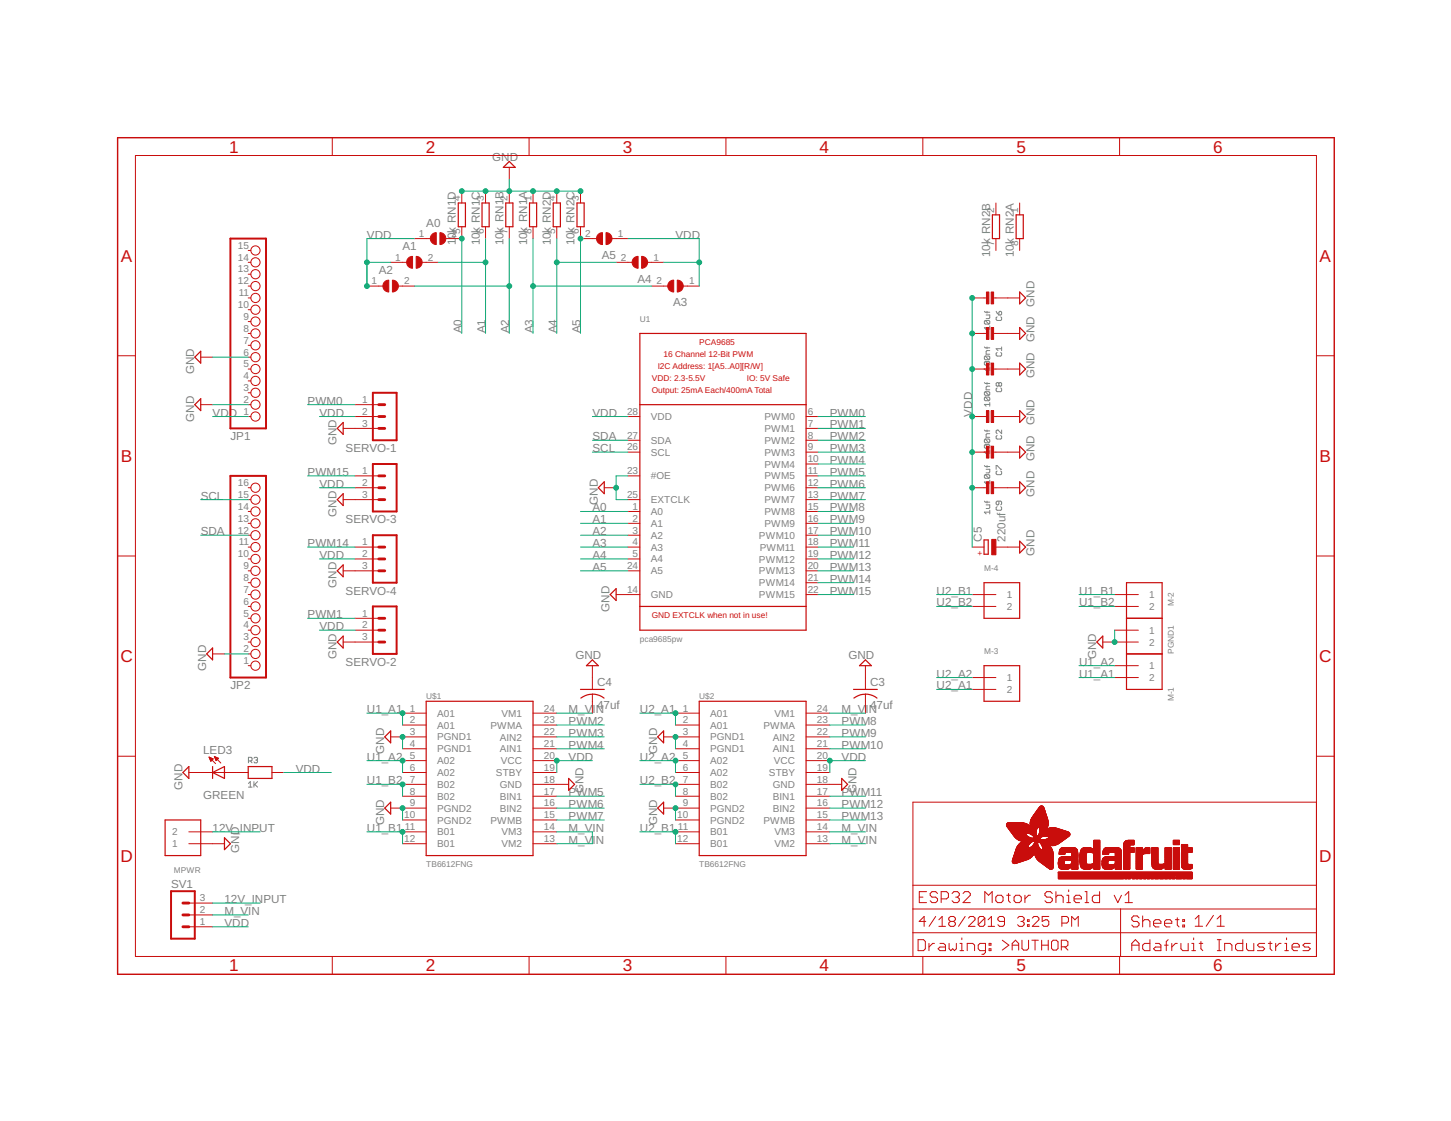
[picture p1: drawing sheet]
<svg xmlns="http://www.w3.org/2000/svg" width="279mm" height="216mm" viewBox="0 0 279 216" stroke-linecap="round" stroke-linejoin="round" font-family="sans-serif">
<defs><g id="words">
<g font-size="3.3" fill="#c90d0c">
<text x="44.1" y="29.4">1</text>
<text x="82" y="29.4">2</text>
<text x="119.9" y="29.4">3</text>
<text x="157.8" y="29.4">4</text>
<text x="195.7" y="29.4">5</text>
<text x="233.6" y="29.4">6</text>
<text x="23.3" y="50.4">A</text>
<text x="254.1" y="50.4">A</text>
<text x="23.3" y="89">B</text>
<text x="254.1" y="89">B</text>
<text x="23.2" y="127.5">C</text>
<text x="254" y="127.5">C</text>
<text x="23.2" y="166.1">D</text>
<text x="254" y="166.1">D</text>
<text x="44.1" y="187.1">1</text>
<text x="82" y="187.1">2</text>
<text x="119.9" y="187.1">3</text>
<text x="157.8" y="187.1">4</text>
<text x="195.7" y="187.1">5</text>
<text x="233.6" y="187.1">6</text>
</g>
<g font-size="2.2" fill="#808080">
<text x="94.8" y="31">GND</text>
<text x="70.6" y="45.9">VDD</text>
<text x="82.1" y="43.7">A0</text>
<text x="87.8" y="47.3" transform="rotate(-90 87.8 47.3)">10k RN1D</text>
<text x="92.4" y="47.3" transform="rotate(-90 92.4 47.3)">10k RN1C</text>
<text x="96.9" y="47.3" transform="rotate(-90 96.9 47.3)">10k RN1B</text>
<text x="101.5" y="47.3" transform="rotate(-90 101.5 47.3)">10k RN1A</text>
<text x="106.1" y="47.3" transform="rotate(-90 106.1 47.3)">10k RN2D</text>
<text x="110.7" y="47.3" transform="rotate(-90 110.7 47.3)">10k RN2C</text>
<text x="130.1" y="45.9">VDD</text>
<text x="72.9" y="52.8">A2</text>
<text x="77.5" y="48.2">A1</text>
<text x="115.9" y="49.8">A5</text>
<text x="190.6" y="49.6" transform="rotate(-90 190.6 49.6)">10k RN2B</text>
<text x="195.2" y="49.6" transform="rotate(-90 195.2 49.6)">10k RN2A</text>
<text x="122.7" y="54.4">A4</text>
<text x="129.6" y="59">A3</text>
<text x="199.2" y="59.1" transform="rotate(-90 199.2 59.1)">GND</text>
<text x="88.9" y="64.2" transform="rotate(-90 88.9 64.2)">A0</text>
<text x="93.5" y="64.2" transform="rotate(-90 93.5 64.2)">A1</text>
<text x="98.1" y="64.2" transform="rotate(-90 98.1 64.2)">A2</text>
<text x="102.6" y="64.2" transform="rotate(-90 102.6 64.2)">A3</text>
<text x="107.2" y="64.2" transform="rotate(-90 107.2 64.2)">A4</text>
<text x="111.8" y="64.2" transform="rotate(-90 111.8 64.2)">A5</text>
<text x="199.2" y="65.9" transform="rotate(-90 199.2 65.9)">GND</text>
<text x="37.4" y="72.1" transform="rotate(-90 37.4 72.1)">GND</text>
<text x="59.2" y="77.9">PWM0</text>
<text x="199.2" y="72.8" transform="rotate(-90 199.2 72.8)">GND</text>
<text x="37.4" y="81.2" transform="rotate(-90 37.4 81.2)">GND</text>
<text x="40.9" y="80.2">VDD</text>
<text x="61.5" y="80.2">VDD</text>
<text x="114.1" y="80.2">VDD</text>
<text x="159.8" y="80.2">PWM0</text>
<text x="159.8" y="82.5">PWM1</text>
<text x="187.2" y="80.2" transform="rotate(-90 187.2 80.2)">VDD</text>
<text x="199.2" y="81.9" transform="rotate(-90 199.2 81.9)">GND</text>
<text x="44.4" y="84.7">JP1</text>
<text x="64.8" y="85.8" transform="rotate(-90 64.8 85.8)">GND</text>
<text x="66.5" y="87.1">SERVO-1</text>
<text x="114.1" y="87.1">SCL</text>
<text x="114.1" y="84.8">SDA</text>
<text x="159.8" y="87.1">PWM3</text>
<text x="159.8" y="84.8">PWM2</text>
<text x="159.8" y="89.4">PWM4</text>
<text x="199.2" y="88.8" transform="rotate(-90 199.2 88.8)">GND</text>
<text x="59.2" y="91.7">PWM15</text>
<text x="61.5" y="93.9">VDD</text>
<text x="159.8" y="91.7">PWM5</text>
<text x="159.8" y="93.9">PWM6</text>
<text x="199.2" y="95.7" transform="rotate(-90 199.2 95.7)">GND</text>
<text x="38.6" y="96.2">SCL</text>
<text x="64.8" y="99.5" transform="rotate(-90 64.8 99.5)">GND</text>
<text x="66.5" y="100.8">SERVO-3</text>
<text x="114.1" y="98.5">A0</text>
<text x="114.1" y="100.8">A1</text>
<text x="115.1" y="97.2" transform="rotate(-90 115.1 97.2)">GND</text>
<text x="159.8" y="98.5">PWM8</text>
<text x="159.8" y="100.8">PWM9</text>
<text x="159.8" y="96.2">PWM7</text>
<text x="38.6" y="103.1">SDA</text>
<text x="59.2" y="105.4">PWM14</text>
<text x="61.5" y="107.6">VDD</text>
<text x="114.1" y="103.1">A2</text>
<text x="114.1" y="105.4">A3</text>
<text x="114.1" y="107.6">A4</text>
<text x="159.8" y="103.1">PWM10</text>
<text x="159.8" y="105.4">PWM11</text>
<text x="159.8" y="107.6">PWM12</text>
<text x="189.1" y="104.3" transform="rotate(-90 189.1 104.3)">C5</text>
<text x="193.6" y="104.3" transform="rotate(-90 193.6 104.3)">220uf</text>
<text x="199.2" y="107.1" transform="rotate(-90 199.2 107.1)">GND</text>
<text x="64.8" y="113.2" transform="rotate(-90 64.8 113.2)">GND</text>
<text x="114.1" y="109.9">A5</text>
<text x="159.8" y="109.9">PWM13</text>
<text x="159.8" y="112.2">PWM14</text>
<text x="59.2" y="119.1">PWM1</text>
<text x="66.5" y="114.5">SERVO-4</text>
<text x="117.4" y="117.8" transform="rotate(-90 117.4 117.8)">GND</text>
<text x="159.8" y="114.5">PWM15</text>
<text x="180.4" y="116.8">U2_B2</text>
<text x="180.4" y="114.5">U2_B1</text>
<text x="207.8" y="116.8">U1_B2</text>
<text x="207.8" y="114.5">U1_B1</text>
<text x="61.5" y="121.4">VDD</text>
<text x="39.7" y="129.2" transform="rotate(-90 39.7 129.2)">GND</text>
<text x="64.8" y="126.9" transform="rotate(-90 64.8 126.9)">GND</text>
<text x="66.5" y="128.2">SERVO-2</text>
<text x="110.8" y="127">GND</text>
<text x="163.4" y="127">GND</text>
<text x="180.4" y="130.5">U2_A2</text>
<text x="207.8" y="130.5">U1_A1</text>
<text x="207.8" y="128.2">U1_A2</text>
<text x="211.1" y="126.9" transform="rotate(-90 211.1 126.9)">GND</text>
<text x="44.4" y="132.7">JP2</text>
<text x="70.6" y="137.4">U1_A1</text>
<text x="109.5" y="137.4">M_VIN</text>
<text x="115" y="136.6">47uf</text>
<text x="115" y="132.2">C4</text>
<text x="123.2" y="137.4">U2_A1</text>
<text x="162.1" y="137.4">M_VIN</text>
<text x="167.6" y="136.6">47uf</text>
<text x="167.6" y="132.2">C3</text>
<text x="180.4" y="132.8">U2_A1</text>
<text x="109.5" y="141.9">PWM3</text>
<text x="109.5" y="139.6">PWM2</text>
<text x="162.1" y="139.6">PWM8</text>
<text x="162.1" y="141.9">PWM9</text>
<text x="39.1" y="145.1">LED3</text>
<text x="56.9" y="148.8">VDD</text>
<text x="70.6" y="146.5">U1_A2</text>
<text x="74" y="145.2" transform="rotate(-90 74 145.2)">GND</text>
<text x="109.5" y="146.5">VDD</text>
<text x="109.5" y="144.2">PWM4</text>
<text x="123.2" y="146.5">U2_A2</text>
<text x="126.5" y="145.2" transform="rotate(-90 126.5 145.2)">GND</text>
<text x="162.1" y="146.5">VDD</text>
<text x="162.1" y="144.2">PWM10</text>
<text x="35.1" y="152.1" transform="rotate(-90 35.1 152.1)">GND</text>
<text x="39.1" y="153.9">GREEN</text>
<text x="70.6" y="151.1">U1_B2</text>
<text x="109.5" y="153.4">PWM5</text>
<text x="109.5" y="155.6">PWM6</text>
<text x="112.4" y="152.8" transform="rotate(-90 112.4 152.8)">GND</text>
<text x="123.2" y="151.1">U2_B2</text>
<text x="162.1" y="153.4">PWM11</text>
<text x="162.1" y="155.6">PWM12</text>
<text x="164.9" y="152.8" transform="rotate(-90 164.9 152.8)">GND</text>
<text x="40.9" y="160.2">12V_INPUT</text>
<text x="70.6" y="160.2">U1_B1</text>
<text x="74" y="158.9" transform="rotate(-90 74 158.9)">GND</text>
<text x="109.5" y="160.2">M_V</text>
<text x="109.5" y="157.9">PWM7</text>
<text x="114.1" y="160.2">I</text>
<text x="114.7" y="160.2">N</text>
<text x="123.2" y="160.2">U2_B1</text>
<text x="126.5" y="158.9" transform="rotate(-90 126.5 158.9)">GND</text>
<text x="162.1" y="160.2">M_VIN</text>
<text x="162.1" y="157.9">PWM13</text>
<text x="46.1" y="164.2" transform="rotate(-90 46.1 164.2)">GND</text>
<text x="109.5" y="162.5">M_V</text>
<text x="114.1" y="162.5">I</text>
<text x="114.7" y="162.5">N</text>
<text x="162.1" y="162.5">M_VIN</text>
<text x="32.9" y="171">SV1</text>
<text x="43.2" y="173.9">12V_INPUT</text>
<text x="43.2" y="178.5">VDD</text>
<text x="43.2" y="176.2">M_VIN</text>
</g>
<g font-size="1.9" fill="#808080">
<text x="88.6" y="38.8" transform="rotate(-90 88.6 38.8)">4</text>
<text x="93.2" y="38.8" transform="rotate(-90 93.2 38.8)">3</text>
<text x="97.8" y="38.8" transform="rotate(-90 97.8 38.8)">2</text>
<text x="102.3" y="38.8" transform="rotate(-90 102.3 38.8)">1</text>
<text x="106.9" y="38.8" transform="rotate(-90 106.9 38.8)">4</text>
<text x="111.5" y="38.8" transform="rotate(-90 111.5 38.8)">3</text>
<text x="191.5" y="41.1" transform="rotate(-90 191.5 41.1)">2</text>
<text x="196" y="41.1" transform="rotate(-90 196 41.1)">1</text>
<text x="45.8" y="47.9">15</text>
<text x="80.7" y="45.6">1</text>
<text x="87" y="45.6">2</text>
<text x="88.6" y="45.1" transform="rotate(-90 88.6 45.1)">5</text>
<text x="93.2" y="45.1" transform="rotate(-90 93.2 45.1)">6</text>
<text x="97.8" y="45.1" transform="rotate(-90 97.8 45.1)">7</text>
<text x="102.3" y="45.1" transform="rotate(-90 102.3 45.1)">8</text>
<text x="106.9" y="45.1" transform="rotate(-90 106.9 45.1)">5</text>
<text x="111.5" y="45.1" transform="rotate(-90 111.5 45.1)">6</text>
<text x="112.7" y="45.6">2</text>
<text x="119" y="45.6">1</text>
<text x="191.5" y="47.3" transform="rotate(-90 191.5 47.3)">7</text>
<text x="196" y="47.3" transform="rotate(-90 196 47.3)">8</text>
<text x="45.8" y="52.5">13</text>
<text x="45.8" y="50.2">14</text>
<text x="76.1" y="50.2">1</text>
<text x="82.4" y="50.2">2</text>
<text x="119.5" y="50.2">2</text>
<text x="125.8" y="50.2">1</text>
<text x="45.8" y="59.3">10</text>
<text x="45.8" y="54.8">12</text>
<text x="46" y="57.1">11</text>
<text x="71.5" y="54.8">1</text>
<text x="77.8" y="54.8">2</text>
<text x="126.4" y="54.8">2</text>
<text x="132.7" y="54.8">1</text>
<text x="46.9" y="63.9">8</text>
<text x="46.9" y="61.6">9</text>
<text x="46.9" y="70.8">5</text>
<text x="46.9" y="68.5">6</text>
<text x="46.9" y="66.2">7</text>
<text x="46.9" y="77.6">2</text>
<text x="46.9" y="75.3">3</text>
<text x="46.9" y="73">4</text>
<text x="69.7" y="77.6">1</text>
<text x="46.9" y="79.9">1</text>
<text x="69.7" y="79.9">2</text>
<text x="69.7" y="82.2">3</text>
<text x="120.7" y="79.9">28</text>
<text x="125.3" y="80.9">VDD</text>
<text x="147.2" y="80.9">PWM0</text>
<text x="147.2" y="83.2">PWM1</text>
<text x="155.5" y="79.9">6</text>
<text x="155.5" y="82.2">7</text>
<text x="120.7" y="86.8">26</text>
<text x="120.7" y="84.5">27</text>
<text x="125.3" y="87.8">SCL</text>
<text x="125.3" y="85.5">SDA</text>
<text x="147.2" y="85.5">PWM2</text>
<text x="147.2" y="87.8">PWM3</text>
<text x="155.5" y="84.5">8</text>
<text x="155.5" y="86.8">9</text>
<text x="155.5" y="89">10</text>
<text x="45.8" y="95.9">15</text>
<text x="45.8" y="93.6">16</text>
<text x="69.7" y="91.3">1</text>
<text x="69.7" y="93.6">2</text>
<text x="69.7" y="95.9">3</text>
<text x="120.7" y="91.3">23</text>
<text x="120.7" y="95.9">25</text>
<text x="125.3" y="92.3">#OE</text>
<text x="147.2" y="90.1">PWM4</text>
<text x="147.2" y="92.3">PWM5</text>
<text x="147.2" y="94.6">PWM6</text>
<text x="155.5" y="91.3">11</text>
<text x="155.5" y="93.6">12</text>
<text x="155.5" y="95.9">13</text>
<text x="45.8" y="100.5">13</text>
<text x="45.8" y="98.2">14</text>
<text x="121.8" y="98.2">1</text>
<text x="121.8" y="100.5">2</text>
<text x="125.3" y="99.2">A0</text>
<text x="125.3" y="101.5">A1</text>
<text x="125.3" y="96.9">EXTCLK</text>
<text x="147.2" y="96.9">PWM7</text>
<text x="147.2" y="99.2">PWM8</text>
<text x="147.2" y="101.5">PWM9</text>
<text x="155.5" y="98.2">15</text>
<text x="155.5" y="100.5">16</text>
<text x="45.8" y="107.3">10</text>
<text x="45.8" y="102.8">12</text>
<text x="46" y="105">11</text>
<text x="69.7" y="105">1</text>
<text x="69.7" y="107.3">2</text>
<text x="121.8" y="102.8">3</text>
<text x="121.8" y="105">4</text>
<text x="121.8" y="107.3">5</text>
<text x="125.3" y="103.8">A2</text>
<text x="125.3" y="106">A3</text>
<text x="146.1" y="103.8">PWM10</text>
<text x="146.3" y="106.1">PWM11</text>
<text x="155.5" y="102.8">17</text>
<text x="155.5" y="105">18</text>
<text x="155.5" y="107.3">19</text>
<text x="46.9" y="111.9">8</text>
<text x="46.9" y="109.6">9</text>
<text x="69.7" y="109.6">3</text>
<text x="120.7" y="109.6">24</text>
<text x="125.3" y="108.3">A4</text>
<text x="125.3" y="110.6">A5</text>
<text x="146.1" y="108.3">PWM12</text>
<text x="146.1" y="110.6">PWM13</text>
<text x="146.1" y="112.9">PWM14</text>
<text x="155.5" y="109.6">20</text>
<text x="155.5" y="111.9">21</text>
<text x="46.9" y="118.8">5</text>
<text x="46.9" y="116.5">6</text>
<text x="46.9" y="114.2">7</text>
<text x="69.7" y="118.8">1</text>
<text x="120.7" y="114.2">14</text>
<text x="125.3" y="115.2">GND</text>
<text x="146.1" y="115.2">PWM15</text>
<text x="155.5" y="114.2">22</text>
<text x="193.9" y="115.2">1</text>
<text x="193.9" y="117.5">2</text>
<text x="221.3" y="115.2">1</text>
<text x="221.3" y="117.5">2</text>
<text x="46.9" y="125.6">2</text>
<text x="46.9" y="123.3">3</text>
<text x="46.9" y="121">4</text>
<text x="69.7" y="121">2</text>
<text x="69.7" y="123.3">3</text>
<text x="221.3" y="122">1</text>
<text x="221.3" y="124.3">2</text>
<text x="46.9" y="127.9">1</text>
<text x="193.9" y="131.2">1</text>
<text x="221.3" y="128.9">1</text>
<text x="221.3" y="131.2">2</text>
<text x="78.9" y="137">1</text>
<text x="104.7" y="137">24</text>
<text x="131.5" y="137">1</text>
<text x="157.3" y="137">24</text>
<text x="193.9" y="133.5">2</text>
<text x="78.9" y="139.3">2</text>
<text x="78.9" y="141.6">3</text>
<text x="78.9" y="143.9">4</text>
<text x="84.2" y="138">A01</text>
<text x="84.2" y="140.3">A01</text>
<text x="84.2" y="142.6">PGND1</text>
<text x="94.4" y="140.3">PWMA</text>
<text x="96.2" y="142.6">AIN2</text>
<text x="96.6" y="138">VM1</text>
<text x="104.7" y="143.9">21</text>
<text x="104.7" y="141.6">22</text>
<text x="104.7" y="139.3">23</text>
<text x="131.5" y="139.3">2</text>
<text x="131.5" y="141.6">3</text>
<text x="131.5" y="143.9">4</text>
<text x="136.7" y="138">A01</text>
<text x="136.7" y="140.3">A01</text>
<text x="136.7" y="142.6">PGND1</text>
<text x="147" y="140.3">PWMA</text>
<text x="148.8" y="142.6">AIN2</text>
<text x="149.1" y="138">VM1</text>
<text x="157.3" y="143.9">21</text>
<text x="157.3" y="141.6">22</text>
<text x="157.3" y="139.3">23</text>
<text x="78.9" y="146.2">5</text>
<text x="78.9" y="148.5">6</text>
<text x="84.2" y="147.2">A02</text>
<text x="84.2" y="149.5">A02</text>
<text x="84.2" y="144.9">PGND1</text>
<text x="95.5" y="149.5">STBY</text>
<text x="96.2" y="144.9">AIN1</text>
<text x="96.5" y="147.2">VCC</text>
<text x="104.7" y="148.5">19</text>
<text x="104.7" y="146.2">20</text>
<text x="131.5" y="146.2">5</text>
<text x="131.5" y="148.5">6</text>
<text x="136.7" y="147.2">A02</text>
<text x="136.7" y="149.5">A02</text>
<text x="136.7" y="144.9">PGND1</text>
<text x="148.1" y="149.5">STBY</text>
<text x="148.8" y="144.9">AIN1</text>
<text x="149" y="147.2">VCC</text>
<text x="157.3" y="148.5">19</text>
<text x="157.3" y="146.2">20</text>
<text x="78.9" y="150.8">7</text>
<text x="78.9" y="153">8</text>
<text x="78.9" y="155.3">9</text>
<text x="84.2" y="151.8">B02</text>
<text x="84.2" y="154">B02</text>
<text x="96.2" y="154">BIN1</text>
<text x="96.2" y="151.8">GND</text>
<text x="104.7" y="153">17</text>
<text x="104.7" y="155.3">16</text>
<text x="104.7" y="150.8">18</text>
<text x="131.5" y="150.8">7</text>
<text x="131.5" y="153">8</text>
<text x="131.5" y="155.3">9</text>
<text x="136.7" y="151.8">B02</text>
<text x="136.7" y="154">B02</text>
<text x="148.8" y="154">BIN1</text>
<text x="148.8" y="151.8">GND</text>
<text x="157.3" y="153">17</text>
<text x="157.3" y="155.3">16</text>
<text x="157.3" y="150.8">18</text>
<text x="33.2" y="160.9">2</text>
<text x="77.8" y="157.6">10</text>
<text x="78" y="159.9">11</text>
<text x="84.2" y="160.9">B01</text>
<text x="84.2" y="156.3">PGND2</text>
<text x="84.2" y="158.6">PGND2</text>
<text x="94.4" y="158.6">PWMB</text>
<text x="96.2" y="156.3">BIN2</text>
<text x="96.6" y="160.9">VM3</text>
<text x="104.7" y="157.6">15</text>
<text x="104.7" y="159.9">14</text>
<text x="130.4" y="157.6">10</text>
<text x="130.5" y="159.9">11</text>
<text x="136.7" y="160.9">B01</text>
<text x="136.7" y="156.3">PGND2</text>
<text x="136.7" y="158.6">PGND2</text>
<text x="147" y="158.6">PWMB</text>
<text x="148.8" y="156.3">BIN2</text>
<text x="149.1" y="160.9">VM3</text>
<text x="157.3" y="157.6">15</text>
<text x="157.3" y="159.9">14</text>
<text x="33.2" y="163.2">1</text>
<text x="77.8" y="162.2">12</text>
<text x="84.2" y="163.2">B01</text>
<text x="96.6" y="163.2">VM2</text>
<text x="104.7" y="162.2">13</text>
<text x="130.4" y="162.2">12</text>
<text x="136.7" y="163.2">B01</text>
<text x="149.1" y="163.2">VM2</text>
<text x="157.3" y="162.2">13</text>
<text x="38.5" y="173.6">3</text>
<text x="38.5" y="178.2">1</text>
<text x="38.5" y="175.9">2</text>
</g>
<g font-size="1.6" fill="#808080">
<text x="123.2" y="61.9">U1</text>
<text x="189.5" y="109.9">M-4</text>
<text x="226.1" y="116.8" transform="rotate(-90 226.1 116.8)">M-2</text>
<text x="123.2" y="123.6">pca9685pw</text>
<text x="189.5" y="125.9">M-3</text>
<text x="226.1" y="125.9" transform="rotate(-90 226.1 125.9)">PGND1</text>
<text x="82.1" y="134.6">U$1</text>
<text x="134.6" y="134.6">U$2</text>
<text x="226.1" y="135.1" transform="rotate(-90 226.1 135.1)">M-1</text>
<text x="82.1" y="167.1">TB6612FNG</text>
<text x="134.6" y="167.1">TB6612FNG</text>
<text x="33.5" y="168.2">MPWR</text>
</g>
<g font-size="1.6" fill="#c90d0c">
<text x="126.6" y="71.1">I2C Address: 1[A5..A0][R/W]</text>
<text x="127.8" y="68.8">16 Channel 12-Bit PWM</text>
<text x="134.6" y="66.5">PCA9685</text>
<text x="125.5" y="73.4">VDD: 2.3-5.5V</text>
<text x="125.5" y="75.7">Output: 25mA Each/400mA Total</text>
<text x="143.8" y="73.4">IO: 5V Safe</text>
<text x="188.2" y="107">+</text>
<text x="125.5" y="119.1">GND EXTCLK when not in use!</text>
</g>
</g></defs>
<g fill="none" stroke="#808080" stroke-width=".19">
<path d="M189.5 60l.2 .1h.9M190.1 60v.3M191.8 60l.5 .7M189.5 66.8l.2 .2h.9M189.5 73.7l.2 .2h.9M189.7 61.7h.7l.2 .2v.4l-.2 .1M189.7 68.6h.7l.2 .1v.4l-.2 .2M189.7 69.6h.7l.2 .2v.3l-.2 .2M189.7 75.4h.7l.2 .2v.3l-.2 .2M189.7 76.5h.7l.2 .2v.3l-.2 .2M189.7 69.6l-.2 .2v.3l.2 .2h.7M189.7 61.7l-.2 .2v.4l.2 .1h.7"/>
<path d="M189.7 68.6l-.2 .1v.4l.2 .2h.7M189.7 75.4l-.2 .2v.3l.2 .2h.7M189.7 76.5l-.2 .2v.3l.2 .2h.7M189.7 69.6l.7 .7M189.7 68.6l.7 .7M189.7 61.7l.7 .7M189.7 76.5l.7 .7M189.7 75.4l.7 .7M189.9 60.7h.7v.5l-.2 .2h-.5M190.1 66.8v.4M190.1 73.7v.3M190.6 71h-1.1l.4 .4"/>
<path d="M190.6 62.8v.7M190.6 70.7v.7M190.6 77.5v.7M190.6 67.5h-.5l-.2 .2v.5h.7M190.6 74.4h-.5l-.2 .1v.6h.7M190.6 63.1h-1.1l.4 .4M190.6 77.9h-1.1l.4 .3M192 67.9l-.2 .2v.3l.2 .2h.7l.2-.2v-.3l-.2-.2M192 61l-.2 .2v.3l.2 .2h.7l.2-.2v-.3l-.2-.2M192 74.7l-.2 .2v.3l.2 .2h.7l.2-.2v-.3l-.2-.2M192.3 73.9l-.1-.2-.4 .2v.3l.2 .2 .3-.2M192.3 60.1l.4-.1 .2 .1v.4l-.2 .2h-.4z"/>
<path d="M192.3 73.9l.2-.2 .4 .2v.3l-.2 .2-.4-.2M192.3 73.9v.3M192.9 66.8v.7M192.9 67.2h-1.1l.4 .3M189.5 82.8l.2 .2h.9M189.5 89.7l.2 .2h.9M189.5 96.5l.2 .2h.9M189.7 84.6h.7l.2 .2v.3l-.2 .2M189.7 85.6h.7l.2 .2v.3l-.2 .2M189.7 91.4h.7l.2 .2v.3l-.2 .2M189.7 84.6l-.2 .2v.3l.2 .2h.7M189.7 85.6l-.2 .2v.3l.2 .2h.7"/>
<path d="M189.7 91.4l-.2 .2v.3l.2 .2h.7M189.7 85.6l.7 .7M189.7 84.6l.7 .7M189.7 91.4l.7 .7M189.9 90.4h.7v.5l-.2 .2h-.5M189.9 97.2h.7v.5l-.2 .2h-.5M190.1 82.8v.4M190.1 89.7v.3M190.1 96.5v.4M190.6 86.7v.7M190.6 92.5v.7M190.6 98.3v.7"/>
<path d="M190.6 83.5h-.5l-.2 .2v.5h.7M190.6 87h-1.1l.4 .4M190.6 92.8h-1.1l.4 .4M190.6 98.6h-1.1l.4 .4M191.8 90.4v-.7h.2l.7 .7h.2M192 83.9l-.2 .2v.3l.2 .2h.7l.2-.2v-.3l-.2-.2M192 90.7l-.2 .2v.3l.2 .2h.7l.2-.2v-.3l-.2-.2M192 97.6l-.2 .1v.4l.2 .2h.7l.2-.2v-.4l-.2-.1M192.3 96.5v.5l-.1 .2-.4-.2v-.3l.2-.2h.7l.2 .2v.3l-.2 .2M192.9 82.8v.7l-.7-.7-.4 .2v.3l.2 .2M47.8 150.9l.4-.4v1.1M47.8 151.6h.7"/>
<path d="M47.8 146.6h.6l.1-.2v-.4l-.1-.1h-.6v1M48.2 146.6l.3 .3M48.9 150.5v1.1M48.9 146l.2-.1h.3l.2 .1-.2 .4M49.1 151.1l.5 .5M49.2 146.4h.2M49.4 146.4l.2 .2-.2 .3h-.3l-.2-.2M49.6 150.5l-.7 .7"/>
</g>
<path d="M44.4 46h6.8v36.5h-6.8zM71.8 75.6h4.6v9.2h-4.6zM44.4 91.7h6.8v38.8h-6.8zM71.8 89.4h4.6v9.1h-4.6zM71.8 103.1h4.6v9.1h-4.6zM71.8 116.8h4.6v9.1h-4.6zM32.9 171.6h4.6v9.2h-4.6z" fill="none" stroke="#c90d0c" stroke-width=".38"/>
<g fill="none" stroke="#c90d0c" stroke-width=".19">
<path d="M26.1 30h227.4v154.2h-227.4zM64 26.5v3.5M88.9 36.8v2.3M93.5 36.8v2.3M98.1 32.2v2.3M98.1 36.8v2.3M101.9 26.5v3.5M102.6 36.8v2.3M107.2 36.8v2.3M111.8 36.8v2.3M139.8 26.5v3.5M177.7 26.5v3.5"/>
<path d="M191.8 39.1v2.3M196.3 39.1v2.3M215.6 26.5v3.5M47.8 59.6h.5M47.8 57.4h.5M47.8 55.1h.5M47.8 52.8h.5M47.8 50.5h.5M47.8 48.2h.5M70.7 55.1h3M75.2 50.5h3.1M76.7 55.1h3.1"/>
<path d="M79.8 46h3.1M81.3 50.5h3M88.9 43.7v2.3h-3M93.5 43.7v2.3M98.1 43.7v2.3M102.6 43.7v2.3M107.2 43.7v2.3M111.8 43.7v2.3h3.1M117.8 46h3.1M118.6 50.5h3.1M124.7 50.5h3.1M125.5 55.1h3.1"/>
<path d="M131.6 55.1h3M187.2 57.4h3M191.1 57.4h5.2M191.8 46v2.2M196.3 46v2.2M22.6 68.5h3.5M38.7 77.9h2.2M38.7 68.8h2.2M47.8 77.9h.5M47.8 75.6h.5M47.8 73.4h.5M47.8 71.1h.5"/>
<path d="M47.8 68.8h.5M47.8 66.5h.5M47.8 64.2h.5M47.8 61.9h.5M68.4 77.9h4.5M187.2 71.1h3M187.2 64.2h3M191.1 71.1h5.2M191.1 64.2h5.2M253.5 68.5h3.4M47.8 80.2h.5M47.8 98.5h.5"/>
<path d="M47.8 96.2h.5M47.8 93.9h.5M66.1 96.2h6.8M66.1 82.5h6.8M68.4 80.2h4.5M68.4 91.7h4.5M68.4 93.9h4.5M116.4 93.9h2.2M120.9 80.2h2.3M120.9 91.7h2.3M120.9 98.5h2.3M120.9 96.2h2.3"/>
<path d="M120.9 84.8h2.3M120.9 87.1h2.3M155.2 80.2h2.3M155.2 91.7h2.3M155.2 98.5h2.3M155.2 96.2h2.3M155.2 82.5h2.3M155.2 84.8h2.3M155.2 87.1h2.3M155.2 89.4h2.3M155.2 93.9h2.3M187.2 80.2h3"/>
<path d="M187.2 87.1h3M187.2 93.9h3M191.1 80.2h5.2M191.1 87.1h5.2M191.1 93.9h5.2M22.6 107.1h3.5M47.8 100.8h.5M47.8 103.1h.5M47.8 105.4h.5M47.8 107.7h.5M47.8 109.9h.5M47.8 114.5h.5"/>
<path d="M47.8 112.2h.5M47.8 116.8h.5M47.8 119.1h.5M66.1 109.9h6.8M68.4 105.4h4.5M68.4 107.7h4.5M68.4 119.1h4.5M118.6 114.5h4.6M120.9 100.8h2.3M120.9 103.1h2.3M120.9 105.4h2.3M120.9 107.7h2.3"/>
<path d="M120.9 109.9h2.3M155.2 100.8h2.3M155.2 103.1h2.3M155.2 105.4h2.3M155.2 107.7h2.3M155.2 109.9h2.3M155.2 114.5h2.3M155.2 112.2h2.3M187.2 105.4h2.3M187.2 114.5h4.6M187.2 116.8h4.6M191.8 105.4h4.5"/>
<path d="M214.6 114.5h4.6M214.6 116.8h4.6M253.5 107.1h3.4M40.9 125.9h2.3M47.8 125.9h.5M47.8 128.2h.5M47.8 121.4h.5M47.8 123.7h.5M66.1 123.7h6.8M68.4 121.4h4.5M77.5 137.4h4.6M77.5 139.6h4.6"/>
<path d="M102.6 137.4h4.6M102.6 139.6h4.6M114.1 133.7h.1M114.1 128.2v4.6M114.1 133.7v3.7M130.1 137.4h4.5M130.1 139.6h4.5M155.2 137.4h4.6M155.2 139.6h4.6M166.6 133.7h.1M166.6 128.2v4.6M166.6 133.7v3.7"/>
<path d="M187.2 130.5h4.6M187.2 132.8h4.6M212.3 123.7h6.9M214.6 128.2h4.6M214.6 130.5h4.6M214.6 121.4h4.6M22.6 145.6h3.5M36.4 148.8h11.4M40.3 145.8l1.2 1.3M40.3 145.8l.7 .4-.4 .4zM40.3 145.9h.2M40.3 146h.4"/>
<path d="M40.4 146.1h.6M40.4 146.2h.6M40.5 146.3h.4M40.5 146.5h.3M40.6 146.6h.1M41.3 145.7l1.2 1.3M41.3 145.7l.8 .3-.5 .5zM41.3 145.7h.1M41.3 145.8h.2M41.4 145.9h.4M41.4 146h.6M41.5 146.1h.5"/>
<path d="M41.5 146.2h.4M41.6 146.3h.2M41.6 146.5h.1M52.4 148.8h2.3M75.2 141.9h6.9M75.2 155.6h6.9M77.5 148.8h4.6M77.5 146.5h4.6M77.5 144.2h4.6M77.5 151.1h4.6M77.5 153.4h4.6M77.5 157.9h4.6"/>
<path d="M102.6 148.8h4.6M102.6 146.5h4.6M102.6 144.2h4.6M102.6 141.9h4.6M102.6 151.1h6.9M102.6 153.4h4.6M102.6 155.6h4.6M102.6 157.9h4.6M127.8 141.9h6.8M127.8 155.6h6.8M130.1 148.8h4.5M130.1 146.5h4.5"/>
<path d="M130.1 144.2h4.5M130.1 151.1h4.5M130.1 153.4h4.5M130.1 157.9h4.5M155.2 148.8h4.6M155.2 146.5h4.6M155.2 144.2h4.6M155.2 141.9h4.6M155.2 151.1h6.9M155.2 153.4h4.6M155.2 155.6h4.6M155.2 157.9h4.6"/>
<path d="M253.5 154.5h-77.7v29.7M253.5 145.6h3.4M36.4 160.2h4.5M36.4 162.5h6.8M36.4 178.5h4.5M36.4 176.2h4.5M36.4 173.9h4.5M77.5 160.2h4.6M77.5 162.5h4.6M102.6 160.2h4.6M102.6 162.5h4.6M130.1 160.2h4.5"/>
<path d="M130.1 162.5h4.5M155.2 160.2h4.6M155.2 162.5h4.6M175.8 179.6h77.7M175.8 175.1h77.7M175.8 170.5h77.7M177 172.8h.7M178.3 177.5h-1.3l.9-1v1.9M178.4 171.7h-1.4v2.1h1.4M180.2 176.5l-1.3 1.9M180.5 172.1l-.3-.4h-.7l-.4 .4v.3l.4 .4h.7l.3 .3v.4l-.3 .3h-.7l-.4-.3M180.8 177.1l.6-.6v1.9"/>
<path d="M180.8 178.4h1.3M181.2 173.1h1.1l.3-.3v-.7l-.3-.4h-1.1v2.1M183 177.5h.6M183 177.5l-.3 .3v.3l.3 .3h.6l.4-.3v-.3l-.4-.3M183 177.5l-.3-.4v-.3l.3-.3h.6l.4 .3v.3l-.4 .4M183.3 172.1l.4-.4h.7l.3 .4v.3l-.3 .4M184 172.8h.4M184.4 172.8l.3 .3v.4l-.3 .3h-.7l-.4-.3M185.4 172.1l.4-.4h.7l.3 .4v.3l-1.4 1.4h1.4M185.8 176.5l-1.2 1.9M186.5 176.8l.3-.3h.6l.3 .3v.3l-1.2 1.3h1.2M189.6 176.8l-.3-.3h-.6l-.3 .3v1.3"/>
<path d="M189.6 173.8v-2.1l.8 .7 .7-.7v2.1M189.6 176.8v1.3l-.3 .3h-.6l-.3-.3M189.6 176.8l-1.2 1.3M190.3 178.4h1.2M190.3 177.1l.6-.6v1.9M192.1 172.4h.7l.3 .4v.7l-.3 .3h-.7l-.4-.3v-.7zM193.4 177.5h-.9l-.3-.4v-.3l.3-.3h.6l.3 .3v1.3l-.3 .3h-.6l-.3-.3M193.8 172.4h.7M194.2 172.1v1.4l.3 .3M195.6 172.4h.7l.4 .4v.7l-.4 .3h-.7l-.3-.3v-.7zM195.9 176.8l.4-.3h.6l.3 .3v.3l-.3 .4M196.6 177.5h.3"/>
<path d="M196.9 177.5l.3 .3v.3l-.3 .3h-.6l-.4-.3M197.4 172.4v1.4M197.8 177.1h.4v.4h-.4zM197.8 178.1h.4v.3h-.4zM198.4 172.4h-.3l-.7 .7M198.8 176.8l.3-.3h.6l.3 .3v.3l-1.2 1.3h1.2M202 176.5h-1.3v1l.6-.4h.3l.4 .4v.6l-.4 .3h-.6l-.3-.3M202.6 172.1l-.3-.4h-.7l-.4 .4v.3l.4 .4h.7l.3 .3v.4l-.3 .3h-.7l-.4-.3M203.3 172.8l.4-.4h.7l.3 .4v1M203.3 171.7v2.1M204.5 177.8h.9l.3-.3v-.7l-.3-.3h-.9v1.9M205.4 173.8h.7"/>
<path d="M205.4 172.4h.4v1.4M205.8 171.4v.3M206.4 178.4v-1.9l.6 .6 .6-.6v1.9M206.8 173.1h1.4v-.3l-.3-.4h-.7l-.4 .4v.7l.4 .3h.7M208.9 171.7h.4v2.1M208.9 173.8h.7M211.7 171.7v2.1h-1l-.4-.3v-.7l.4-.4h1M214.5 172.4l.7 1.4 .7-1.4M215.8 175.1v9.1M216.6 173.8h1.5M216.6 172.4l.7-.7v2.1M219.3 176.8l-.3-.4h-.7l-.4 .4v.3l.4 .4h.7l.3 .3v.4l-.3 .3h-.7l-.4-.3"/>
<path d="M220 176.4v2.1M220 177.5l.4-.4h.7l.3 .4v1M222.1 177.8h1.4v-.3l-.3-.4h-.7l-.4 .4v.7l.4 .3h.7M224.2 177.8h1.4v-.3l-.3-.4h-.7l-.4 .4v.7l.4 .3h.7M226.3 177.1h.7M226.7 176.8v1.4l.3 .3M227.8 177.1h.3v.4h-.3zM227.8 178.2h.3v.3h-.3zM230.1 178.4h1.5M230.1 177l.7-.7v2.1M233.7 176.3l-1.4 2.1M234.4 178.4h1.4"/>
<path d="M234.4 177l.7-.7v2.1M64 184.2v3.4M101.9 184.2v3.4M139.8 184.2v3.4M176.8 181h1l.4 .3v1.4l-.4 .4h-1zM177.7 184.2v3.4M178.9 181.7v1.4M179.9 181.7h-.3l-.7 .7M181 181.7h.7l.4 .3v1.1h-1.1l-.4-.4 .4-.3h1.1M182.8 181.7v1l.3 .4 .4-.4 .3 .4 .3-.4v-1M184.8 183.1h.7M184.8 181.7h.4v1.4"/>
<path d="M185.2 180.6v.4M186.2 183.1v-1.4h1.1l.4 .3v1.1M189.8 183.1h-1.1l-.3-.4v-.7l.3-.3h1.1v1.7l-.4 .4h-.3M190.5 181.7h.3v.3h-.3zM190.5 182.7h.3v.4h-.3zM193 181.1l1.3 .9-1.3 1M194.9 182h1.3M194.9 183v-1.3l.6-.6 .7 .6v1.3M196.8 181.1v1.6l.3 .3h.6l.4-.3v-1.6M198.7 181.1h1.2M199.3 181.1v1.9M200.6 182h1.2"/>
<path d="M200.6 181.1v1.9M201.8 181.1v1.9M202.5 181.4l.3-.3h.6l.3 .3v1.3l-.3 .3h-.6l-.3-.3zM204.4 182.4h.9l.3-.4v-.6l-.3-.3h-.9v1.9M205 182.4l.6 .6M215.6 184.2v3.4M217.9 183.1v-1.4l.7-.7 .7 .7v1.4M217.9 182h1.4M221.4 181v2.1h-1l-.4-.4v-.7l.4-.3h1M222.5 181.7h.7l.3 .3v1.1h-1l-.4-.4 .4-.3h1M224.2 182h.7M224.9 181l-.3 .3v1.8"/>
<path d="M225.6 181.7v1.4M226.7 181.7h-.4l-.7 .7M227.4 181.7v1l.4 .4h1v-1.4M229.5 183.1h.7M229.5 181.7h.3v1.4M229.8 180.6v.4M230.9 181.7h.7M231.2 181.3v1.4l.4 .4M234.4 183.1h.7M234.4 181h.7M234.8 181v2.1M235.8 183.1v-1.4h1.1l.3 .3v1.1"/>
<path d="M239.3 181v2.1h-1l-.4-.4v-.7l.4-.3h1M240 181.7v1l.4 .4h1v-1.4M243.5 181.7h-1l-.4 .3 .4 .4h.7l.3 .3-.3 .4h-1.1M244.2 181.7h.7M244.6 181.3v1.4l.3 .4M245.6 181.7v1.4M246.7 181.7h-.4l-.7 .7M247.4 183.1h.7M247.4 181.7h.3v1.4M247.7 180.6v.4M248.8 182.4h1.4v-.4l-.3-.3h-.8l-.3 .3v.7l.3 .4h.8M252.3 181.7h-1.1l-.3 .3 .3 .4h.7l.4 .3-.4 .4h-1"/>
<circle cx="49.2" cy="57.4" r=".89"/>
<circle cx="49.2" cy="48.2" r=".89"/>
<circle cx="49.2" cy="50.5" r=".89"/>
<circle cx="49.2" cy="55.1" r=".89"/>
<circle cx="49.2" cy="59.6" r=".89"/>
<circle cx="49.2" cy="52.8" r=".89"/>
<circle cx="49.2" cy="68.8" r=".89"/>
<circle cx="49.2" cy="75.6" r=".89"/>
<circle cx="49.2" cy="64.2" r=".89"/>
<circle cx="49.2" cy="77.9" r=".89"/>
<circle cx="49.2" cy="66.5" r=".89"/>
<circle cx="49.2" cy="61.9" r=".89"/>
<circle cx="49.2" cy="73.4" r=".89"/>
<circle cx="49.2" cy="71.1" r=".89"/>
<circle cx="49.2" cy="80.2" r=".89"/>
<circle cx="49.2" cy="93.9" r=".89"/>
<circle cx="49.2" cy="96.2" r=".89"/>
<circle cx="49.2" cy="98.5" r=".89"/>
<circle cx="49.2" cy="105.4" r=".89"/>
<circle cx="49.2" cy="107.7" r=".89"/>
<circle cx="49.2" cy="109.9" r=".89"/>
<circle cx="49.2" cy="112.2" r=".89"/>
<circle cx="49.2" cy="100.8" r=".89"/>
<circle cx="49.2" cy="103.1" r=".89"/>
<circle cx="49.2" cy="114.5" r=".89"/>
<circle cx="49.2" cy="116.8" r=".89"/>
<circle cx="49.2" cy="119.1" r=".89"/>
<circle cx="49.2" cy="128.2" r=".89"/>
<circle cx="49.2" cy="125.9" r=".89"/>
<circle cx="49.2" cy="123.7" r=".89"/>
<circle cx="49.2" cy="121.4" r=".89"/>
</g>
<g fill="#c90d0c" stroke="#c90d0c" stroke-width=".19">
<path d="M189.9 63.1h.5v2.3h-.5z"/>
<path d="M190.9 63.1h.4v2.3h-.4z"/>
<path d="M189.9 79.1h.5v2.3h-.5z"/>
<path d="M190.9 79.1h.4v2.3h-.4z"/>
<path d="M203.8 169.2l12.6 .1z"/>
<path d="M216.6 169.2l.5 .1z"/>
<path d="M217.2 169.2l.5 .1z"/>
<path d="M218 169.2l.5 .1z"/>
<path d="M218.7 169.2l.5 .1z"/>
<path d="M219.4 169.2l.5 .1z"/>
<path d="M220.2 169.2l.5 .1z"/>
<path d="M220.9 169.2l.5 .1z"/>
<path d="M221.6 169.2l.5 .1z"/>
<path d="M222.3 169.2l.8 .1z"/>
<path d="M223.3 169.2l.7 .1z"/>
<path d="M224.2 169.2l.6 .1z"/>
<path d="M225 169.2l.5 .1z"/>
<path d="M225.7 169.2l.5 .1z"/>
<path d="M226.4 169.2l1.1 .1z"/>
<path d="M227.7 169.2l.6 .1z"/>
<path d="M228.5 169.2l1.1 .1z"/>
<path d="M203.8 169.2h12.6z"/>
<path d="M216.6 169.2h.5z"/>
<path d="M217.2 169.2h.5z"/>
<path d="M218 169.2h.5z"/>
<path d="M218.7 169.2h.5z"/>
<path d="M219.4 169.2h.5z"/>
<path d="M220.1 169.2h.6z"/>
<path d="M220.9 169.2h.5z"/>
<path d="M221.6 169.2h.5z"/>
<path d="M222.3 169.2h.8z"/>
<path d="M223.3 169.2h.7z"/>
<path d="M224.2 169.2h.6z"/>
<path d="M225 169.2h.5z"/>
<path d="M225.7 169.2h.5z"/>
<path d="M226.4 169.2h1.1z"/>
<path d="M227.7 169.2h.6z"/>
<path d="M228.5 169.2h1.1z"/>
<path d="M218.7 169.2h.6z"/>
<path d="M219.5 169.2h.5z"/>
<path d="M226.5 169.2h1z"/>
<path d="M203.8 169.1l12.6 .1z"/>
<path d="M216.6 169.1l.5 .1z"/>
<path d="M217.2 169.1l.4 .1z"/>
<path d="M218 169.1l.5 .1z"/>
<path d="M218.7 169.1l.6 .1z"/>
<path d="M219.5 169.1l.5 .1z"/>
<path d="M220.1 169.1l.6 .1z"/>
<path d="M220.9 169.1l.5 .1z"/>
<path d="M221.6 169.1l.5 .1z"/>
<path d="M222.3 169.1l.8 .1z"/>
<path d="M223.3 169.1l.7 .1z"/>
<path d="M224.2 169.1l.6 .1z"/>
<path d="M225 169.1l.5 .1z"/>
<path d="M225.7 169.1l.5 .1z"/>
<path d="M226.5 169.1l1 .1z"/>
<path d="M227.7 169.1l.6 .1z"/>
<path d="M228.5 169.1l1.1 .1z"/>
<path d="M203.8 169.1h12.6z"/>
<path d="M216.6 169.1h.5z"/>
<path d="M217.2 169.1h.4z"/>
<path d="M218 169.1h.5z"/>
<path d="M218.7 169.1h.6z"/>
<path d="M219.5 169.1h.5z"/>
<path d="M220.1 169.1h.6z"/>
<path d="M220.9 169.1h.5z"/>
<path d="M221.6 169.1h.5z"/>
<path d="M222.3 169.1h.8z"/>
<path d="M223.3 169.1h.7z"/>
<path d="M224.2 169.1h.6z"/>
<path d="M225 169.1h.5z"/>
<path d="M225.7 169.1h.5z"/>
<path d="M226.5 169.1h1z"/>
<path d="M227.7 169.1h.6z"/>
<path d="M228.5 169.1h1.1z"/>
<path d="M203.8 169l12.6 .1z"/>
<path d="M216.6 169l.5 .1z"/>
<path d="M217.2 169l.4 .1z"/>
<path d="M218 169l.5 .1z"/>
<path d="M218.7 169l.6 .1z"/>
<path d="M219.5 169l.5 .1z"/>
<path d="M220.1 169l.6 .1z"/>
<path d="M220.9 169l.5 .1z"/>
<path d="M221.6 169l.5 .1z"/>
<path d="M222.3 169l.8 .1z"/>
<path d="M223.3 169l.7 .1z"/>
<path d="M224.2 169l.6 .1z"/>
<path d="M225 169l.5 .1z"/>
<path d="M225.7 169l.5 .1z"/>
<path d="M226.5 169l1 .1z"/>
<path d="M227.7 169l.6 .1z"/>
<path d="M228.5 169l1.1 .1z"/>
<path d="M220.9 169l1.2 .1z"/>
<path d="M226.5 169l1.8 .1z"/>
<path d="M203.8 169h12.6z"/>
<path d="M216.6 169h.5z"/>
<path d="M217.2 169h.4z"/>
<path d="M217.7 169h.1z"/>
<path d="M218 169h.5z"/>
<path d="M218.7 169h.6z"/>
<path d="M219.5 169h.4z"/>
<path d="M220.1 169h.6z"/>
<path d="M220.9 169h1.2z"/>
<path d="M222.3 169h.8z"/>
<path d="M223.3 169h.7z"/>
<path d="M224.2 169h.6z"/>
<path d="M225 169h.5z"/>
<path d="M225.7 169h.5z"/>
<path d="M226.5 169h1.8z"/>
<path d="M228.5 169h1.1z"/>
<path d="M203.8 168.9l12.6 .1z"/>
<path d="M216.6 168.9l.5 .1z"/>
<path d="M217.2 168.9l.4 .1z"/>
<path d="M217.7 168.9l.1 .1z"/>
<path d="M218 168.9l.5 .1z"/>
<path d="M218.7 168.9l.6 .1z"/>
<path d="M219.5 168.9l.4 .1z"/>
<path d="M220.1 168.9l.6 .1z"/>
<path d="M220.9 168.9l1.2 .1z"/>
<path d="M222.3 168.9l.8 .1z"/>
<path d="M223.3 168.9l.7 .1z"/>
<path d="M224.2 168.9l.5 .1z"/>
<path d="M224.9 168.9l.6 .1z"/>
<path d="M225.7 168.9l.5 .1z"/>
<path d="M226.5 168.9l1.8 .1z"/>
<path d="M228.5 168.9l1.1 .1z"/>
<path d="M203.8 168.9h12.6z"/>
<path d="M216.6 168.9h.5z"/>
<path d="M217.2 168.9h.3z"/>
<path d="M217.7 168.9h.2z"/>
<path d="M218 168.9h.5z"/>
<path d="M218.7 168.9h.6z"/>
<path d="M219.5 168.9h.4z"/>
<path d="M220.1 168.9h.6z"/>
<path d="M220.9 168.9h1.2z"/>
<path d="M222.3 168.9h.8z"/>
<path d="M223.3 168.9h.7z"/>
<path d="M224.9 168.9h.6z"/>
<path d="M225.7 168.9h.5z"/>
<path d="M226.4 168.9h1.8z"/>
<path d="M228.5 168.9h1.1z"/>
<path d="M203.8 168.8l12.6 .1z"/>
<path d="M216.6 168.8l.5 .1z"/>
<path d="M217.2 168.8l.3 .1z"/>
<path d="M217.7 168.8l.1 .1z"/>
<path d="M218 168.8l.5 .1z"/>
<path d="M218.7 168.8l.6 .1z"/>
<path d="M219.5 168.8l.4 .1z"/>
<path d="M220.1 168.8l.6 .1z"/>
<path d="M220.9 168.8l1 .1z"/>
<path d="M222.3 168.8l.8 .1z"/>
<path d="M223.3 168.8l.7 .1z"/>
<path d="M224.9 168.8l.7 .1z"/>
<path d="M225.7 168.8l.5 .1z"/>
<path d="M226.5 168.8l1.5 .1z"/>
<path d="M228.5 168.8l1.1 .1z"/>
<path d="M220.9 168.8l.7 .1z"/>
<path d="M224.8 168.8l.7 .1z"/>
<path d="M227 168.8l.7 .1z"/>
<path d="M203.8 168.8h12.6z"/>
<path d="M216.6 168.8h.5z"/>
<path d="M217.2 168.8h.2z"/>
<path d="M217.6 168.8h.2z"/>
<path d="M218 168.8h.5z"/>
<path d="M218.7 168.8h.6z"/>
<path d="M219.5 168.8h.4z"/>
<path d="M220.1 168.8h.6z"/>
<path d="M220.9 168.8h.6z"/>
<path d="M222.3 168.8h.8z"/>
<path d="M223.3 168.8h.7z"/>
<path d="M224.9 168.8h.6z"/>
<path d="M225.7 168.8h.5z"/>
<path d="M227 168.8h.6z"/>
<path d="M228.4 168.8h1.1z"/>
<path d="M222.2 168.8h.9z"/>
<path d="M224.9 168.8h.7z"/>
<path d="M228.4 168.8h1.2z"/>
<path d="M203.8 168.7l12.6 .1z"/>
<path d="M216.6 168.7l.5 .1z"/>
<path d="M217.2 168.7l.2 .1z"/>
<path d="M217.6 168.7l.2 .1z"/>
<path d="M218 168.7l.5 .1z"/>
<path d="M218.7 168.7l.6 .1z"/>
<path d="M219.5 168.7l.4 .1z"/>
<path d="M220.1 168.7l.6 .1z"/>
<path d="M220.9 168.7l.5 .1z"/>
<path d="M222.2 168.7l.9 .1z"/>
<path d="M223.3 168.7l.7 .1z"/>
<path d="M224.2 168.7l.5 .1z"/>
<path d="M224.9 168.7l.6 .1z"/>
<path d="M225.7 168.7l.5 .1z"/>
<path d="M227 168.7l.6 .1z"/>
<path d="M228.3 168.7l1.2 .1z"/>
<path d="M203.8 168.7h12.6z"/>
<path d="M216.6 168.7h.5z"/>
<path d="M217.2 168.7h.2z"/>
<path d="M217.6 168.7h.2z"/>
<path d="M218 168.7h.5z"/>
<path d="M218.7 168.7h.6z"/>
<path d="M219.5 168.7h.4z"/>
<path d="M220.1 168.7h.6z"/>
<path d="M220.9 168.7h.5z"/>
<path d="M221.9 168.7h1.2z"/>
<path d="M223.3 168.7h.7z"/>
<path d="M224.2 168.7h.6z"/>
<path d="M225 168.7h.5z"/>
<path d="M225.7 168.7h.5z"/>
<path d="M227 168.7h.6z"/>
<path d="M228.1 168.7h1.5z"/>
<path d="M217.6 168.7h.3z"/>
<path d="M221.7 168.7h1.4z"/>
<path d="M226.5 168.7h1.1z"/>
<path d="M227.9 168.7h1.7z"/>
<path d="M203.8 168.6l12.6 .1z"/>
<path d="M216.6 168.6l.5 .1z"/>
<path d="M217.2 168.6l.2 .1z"/>
<path d="M217.6 168.6l.3 .1z"/>
<path d="M218 168.6l.5 .1z"/>
<path d="M218.7 168.6l.6 .1z"/>
<path d="M219.5 168.6l.4 .1z"/>
<path d="M220.1 168.6l.6 .1z"/>
<path d="M220.9 168.6l.5 .1z"/>
<path d="M221.6 168.6l1.5 .1z"/>
<path d="M223.3 168.6l.7 .1z"/>
<path d="M224.2 168.6l.6 .1z"/>
<path d="M225 168.6l.5 .1z"/>
<path d="M225.7 168.6l.5 .1z"/>
<path d="M226.4 168.6l1.1 .1z"/>
<path d="M227.8 168.6l1.7 .1z"/>
<path d="M217.6 168.6l.2 .1z"/>
<path d="M227.7 168.6l1.9 .1z"/>
<path d="M203.8 168.6h12.6z"/>
<path d="M216.6 168.6h.5z"/>
<path d="M217.2 168.6h.2z"/>
<path d="M217.6 168.6h.2z"/>
<path d="M218 168.6h.5z"/>
<path d="M218.7 168.6h.6z"/>
<path d="M219.5 168.6h.4z"/>
<path d="M220.1 168.6h.6z"/>
<path d="M220.9 168.6h.5z"/>
<path d="M221.6 168.6h1.5z"/>
<path d="M223.3 168.6h.7z"/>
<path d="M224.2 168.6h.6z"/>
<path d="M225 168.6h.5z"/>
<path d="M225.7 168.6h.5z"/>
<path d="M226.4 168.6h1.1z"/>
<path d="M227.7 168.6h1.9z"/>
<path d="M217.2 168.6h.1z"/>
<path d="M217.5 168.6h.3z"/>
<path d="M219.5 168.6h.5z"/>
<path d="M203.8 168.5l12.6 .1z"/>
<path d="M216.6 168.5l.5 .1z"/>
<path d="M217.2 168.5l.1 .1z"/>
<path d="M217.5 168.5l.3 .1z"/>
<path d="M218 168.5l.5 .1z"/>
<path d="M218.7 168.5l.6 .1z"/>
<path d="M219.5 168.5l.5 .1z"/>
<path d="M220.1 168.5l.6 .1z"/>
<path d="M220.9 168.5l.5 .1z"/>
<path d="M221.6 168.5l1.5 .1z"/>
<path d="M223.3 168.5l.7 .1z"/>
<path d="M224.2 168.5l.6 .1z"/>
<path d="M225 168.5l.5 .1z"/>
<path d="M225.7 168.5l.5 .1z"/>
<path d="M226.4 168.5l1.1 .1z"/>
<path d="M227.7 168.5l1.9 .1z"/>
<path d="M203.8 168.5h12.6z"/>
<path d="M216.6 168.5h.5z"/>
<path d="M217.5 168.5h.3z"/>
<path d="M218 168.5h.5z"/>
<path d="M218.7 168.5h.6z"/>
<path d="M219.5 168.5h.5z"/>
<path d="M220.1 168.5h.6z"/>
<path d="M220.9 168.5h.5z"/>
<path d="M221.6 168.5h.5z"/>
<path d="M222.3 168.5h.8z"/>
<path d="M223.3 168.5h.7z"/>
<path d="M224.2 168.5h.6z"/>
<path d="M225 168.5h.5z"/>
<path d="M225.7 168.5h.5z"/>
<path d="M226.4 168.5h1.1z"/>
<path d="M227.7 168.5h.6z"/>
<path d="M228.5 168.5h1.1z"/>
<path d="M203.8 168.4l12.6 .1z"/>
<path d="M216.6 168.4l.5 .1z"/>
<path d="M217.5 168.4l.3 .1z"/>
<path d="M218 168.4l.5 .1z"/>
<path d="M218.7 168.4l.6 .1z"/>
<path d="M219.5 168.4l.5 .1z"/>
<path d="M220.1 168.4l.6 .1z"/>
<path d="M220.9 168.4l.5 .1z"/>
<path d="M221.6 168.4l.5 .1z"/>
<path d="M222.3 168.4l.8 .1z"/>
<path d="M223.3 168.4l.7 .1z"/>
<path d="M224.2 168.4l.6 .1z"/>
<path d="M225 168.4l.5 .1z"/>
<path d="M225.7 168.4l.5 .1z"/>
<path d="M226.4 168.4l1.1 .1z"/>
<path d="M227.7 168.4l.6 .1z"/>
<path d="M228.5 168.4l1.1 .1z"/>
<path d="M203.8 168.4h12.6z"/>
<path d="M216.6 168.4h.5z"/>
<path d="M217.4 168.4h.4z"/>
<path d="M218 168.4h.5z"/>
<path d="M218.7 168.4h.6z"/>
<path d="M219.5 168.4h.5z"/>
<path d="M220.1 168.4h.6z"/>
<path d="M220.9 168.4h.5z"/>
<path d="M221.6 168.4h.5z"/>
<path d="M222.3 168.4h.8z"/>
<path d="M223.3 168.4h.7z"/>
<path d="M224.2 168.4h.6z"/>
<path d="M225 168.4h.5z"/>
<path d="M225.7 168.4h.5z"/>
<path d="M226.4 168.4h1.1z"/>
<path d="M227.7 168.4h.6z"/>
<path d="M228.5 168.4h1.1z"/>
<path d="M218.7 168.4h.5z"/>
<path d="M219.4 168.4h.5z"/>
<path d="M203.8 168.3l12.6 .1z"/>
<path d="M216.6 168.3l.5 .1z"/>
<path d="M217.4 168.3l.4 .1z"/>
<path d="M218 168.3l.5 .1z"/>
<path d="M218.7 168.3l.5 .1z"/>
<path d="M219.4 168.3l.5 .1z"/>
<path d="M220.1 168.3l.6 .1z"/>
<path d="M220.9 168.3l.5 .1z"/>
<path d="M221.6 168.3l.5 .1z"/>
<path d="M222.3 168.3l.8 .1z"/>
<path d="M223.3 168.3l.7 .1z"/>
<path d="M224.2 168.3l.6 .1z"/>
<path d="M225 168.3l.5 .1z"/>
<path d="M225.7 168.3l.5 .1z"/>
<path d="M226.5 168.3l1.1 .1z"/>
<path d="M227.7 168.3l.6 .1z"/>
<path d="M228.5 168.3l1.1 .1z"/>
<path d="M203.8 168.3h12.6z"/>
<path d="M216.6 168.3h.5z"/>
<path d="M217.4 168.3h.4z"/>
<path d="M218 168.3h.5z"/>
<path d="M219.4 168.3h.5z"/>
<path d="M220.1 168.3h.6z"/>
<path d="M220.9 168.3h.5z"/>
<path d="M222.3 168.3h.4z"/>
<path d="M223.7 168.3h.3z"/>
<path d="M225 168.3h.5z"/>
<path d="M225.7 168.3h.5z"/>
<path d="M227.1 168.3h.5z"/>
<path d="M228.4 168.3h1.1z"/>
<path d="M217.3 168.3h.5z"/>
<path d="M224.9 168.3h.6z"/>
<path d="M203.8 168.2l12.6 .1z"/>
<path d="M216.6 168.2l.5 .1z"/>
<path d="M217.3 168.2l.5 .1z"/>
<path d="M218 168.2l.5 .1z"/>
<path d="M219.4 168.2l.5 .1z"/>
<path d="M220.1 168.2l.6 .1z"/>
<path d="M220.9 168.2l.5 .1z"/>
<path d="M222.3 168.2l.4 .1z"/>
<path d="M223.7 168.2l.3 .1z"/>
<path d="M224.9 168.2l.6 .1z"/>
<path d="M225.7 168.2l.5 .1z"/>
<path d="M227.1 168.2l.5 .1z"/>
<path d="M228.4 168.2l1.2 .1z"/>
<path d="M219.3 168.2l.6 .1z"/>
<path d="M220.9 168.2l.6 .1z"/>
<path d="M222.2 168.2l.5 .1z"/>
<path d="M224.9 168.2l.7 .1z"/>
<path d="M203.8 168.2h12.6z"/>
<path d="M216.6 168.2h.5z"/>
<path d="M217.3 168.2h.5z"/>
<path d="M218 168.2h.5z"/>
<path d="M219.2 168.2h.8z"/>
<path d="M220.1 168.2h.6z"/>
<path d="M220.9 168.2h.6z"/>
<path d="M222.2 168.2h.5z"/>
<path d="M223.7 168.2h.3z"/>
<path d="M224.9 168.2h.6z"/>
<path d="M225.7 168.2h.5z"/>
<path d="M227.1 168.2h.6z"/>
<path d="M228.3 168.2h1.2z"/>
<path d="M203.8 168.1l12.6 .1z"/>
<path d="M216.6 168.1l.5 .1z"/>
<path d="M217.3 168.1l.5 .1z"/>
<path d="M218 168.1l.5 .1z"/>
<path d="M219.1 168.1l.8 .1z"/>
<path d="M220.1 168.1l.6 .1z"/>
<path d="M220.9 168.1l.7 .1z"/>
<path d="M222.1 168.1l.6 .1z"/>
<path d="M223.7 168.1l.3 .1z"/>
<path d="M224.8 168.1l.7 .1z"/>
<path d="M225.7 168.1l.5 .1z"/>
<path d="M227.1 168.1l.6 .1z"/>
<path d="M228.3 168.1l1.3 .1z"/>
<path d="M203.8 168.1h25.8z"/>
<path d="M203.8 168l25.8 .1z"/>
<path d="M203.8 168h25.8z"/>
<path d="M228.3 167.4h.4z"/>
<path d="M202.2 167.4h.3z"/>
<path d="M204.4 167.4h1.1z"/>
<path d="M206.4 167.4h1.2z"/>
<path d="M208.9 167.4h.9z"/>
<path d="M210.6 167.4h1.2z"/>
<path d="M212.9 167.4h1.1z"/>
<path d="M214.8 167.4h1.1z"/>
<path d="M216.4 167.4h1.2z"/>
<path d="M218.8 167.4h1.2z"/>
<path d="M222.5 167.4h1z"/>
<path d="M224.3 167.4h1.2z"/>
<path d="M225.9 167.4h1.2z"/>
<path d="M228 167.4h1z"/>
<path d="M202.1 167.3l.5 .1z"/>
<path d="M204.3 167.3l1.4 .1z"/>
<path d="M206.4 167.3l1.2 .1z"/>
<path d="M208.7 167.3l1.2 .1z"/>
<path d="M210.6 167.3l1.2 .1z"/>
<path d="M212.7 167.3l1.4 .1z"/>
<path d="M214.8 167.3l1.1 .1z"/>
<path d="M216.4 167.3l1.2 .1z"/>
<path d="M218.8 167.3l1.2 .1z"/>
<path d="M222.4 167.3l1.3 .1z"/>
<path d="M224.3 167.3l1.2 .1z"/>
<path d="M225.9 167.3l1.2 .1z"/>
<path d="M227.9 167.3l1.3 .1z"/>
<path d="M204.2 167.3l1.6 .1z"/>
<path d="M208.6 167.3l1.4 .1z"/>
<path d="M212.7 167.3l1.5 .1z"/>
<path d="M222.3 167.3l1.4 .1z"/>
<path d="M227.9 167.3l1.4 .1z"/>
<path d="M202 167.3h.7z"/>
<path d="M204.2 167.3h1.6z"/>
<path d="M206.4 167.3h1.2z"/>
<path d="M208.5 167.3h1.5z"/>
<path d="M210.6 167.3h1.2z"/>
<path d="M212.6 167.3h1.7z"/>
<path d="M214.8 167.3h1.1z"/>
<path d="M216.4 167.3h1.2z"/>
<path d="M218.8 167.3h1.2z"/>
<path d="M222.2 167.3h1.6z"/>
<path d="M224.3 167.3h1.2z"/>
<path d="M225.9 167.3h1.2z"/>
<path d="M227.8 167.3h1.6z"/>
<path d="M204.1 167.3h1.8z"/>
<path d="M208.4 167.3h1.7z"/>
<path d="M212.5 167.3h1.8z"/>
<path d="M222.1 167.3h1.8z"/>
<path d="M227.8 167.3h1.7z"/>
<path d="M201.9 167.2l.8 .1z"/>
<path d="M204.1 167.2l1.9 .1z"/>
<path d="M206.4 167.2l1.2 .1z"/>
<path d="M208.4 167.2l1.7 .1z"/>
<path d="M210.6 167.2l1.2 .1z"/>
<path d="M212.5 167.2l1.9 .1z"/>
<path d="M214.8 167.2l1.1 .1z"/>
<path d="M216.4 167.2l1.2 .1z"/>
<path d="M218.8 167.2l1.2 .1z"/>
<path d="M222.1 167.2l1.8 .1z"/>
<path d="M224.3 167.2l1.2 .1z"/>
<path d="M225.9 167.2l1.2 .1z"/>
<path d="M227.8 167.2l1.7 .1z"/>
<path d="M201.9 167.2h.9z"/>
<path d="M204 167.2h2z"/>
<path d="M206.4 167.2h1.2z"/>
<path d="M208.3 167.2h1.9z"/>
<path d="M210.6 167.2h1.2z"/>
<path d="M212.4 167.2h2z"/>
<path d="M214.8 167.2h1.1z"/>
<path d="M216.4 167.2h1.2z"/>
<path d="M218.8 167.2h1.2z"/>
<path d="M222.1 167.2h1.8z"/>
<path d="M224.3 167.2h1.2z"/>
<path d="M225.9 167.2h1.2z"/>
<path d="M227.7 167.2h1.9z"/>
<path d="M201.8 167.2h1z"/>
<path d="M204 167.2h2.1z"/>
<path d="M208.3 167.2h2z"/>
<path d="M212.4 167.2h2.1z"/>
<path d="M222 167.2h2z"/>
<path d="M227.7 167.2h1.8z"/>
<path d="M201.8 167.1l1 .1z"/>
<path d="M204 167.1l2.1 .1z"/>
<path d="M206.4 167.1l1.2 .1z"/>
<path d="M208.3 167.1l2 .1z"/>
<path d="M210.6 167.1l1.2 .1z"/>
<path d="M212.4 167.1l2.1 .1z"/>
<path d="M214.8 167.1l1.1 .1z"/>
<path d="M216.4 167.1l1.2 .1z"/>
<path d="M218.8 167.1l1.2 .1z"/>
<path d="M222 167.1l2 .1z"/>
<path d="M224.3 167.1l1.2 .1z"/>
<path d="M225.9 167.1l1.2 .1z"/>
<path d="M227.7 167.1l1.8 .1z"/>
<path d="M201.8 167.1h1z"/>
<path d="M203.9 167.1h2.2z"/>
<path d="M206.4 167.1h1.2z"/>
<path d="M208.3 167.1h2z"/>
<path d="M210.6 167.1h1.2z"/>
<path d="M212.3 167.1h2.2z"/>
<path d="M214.8 167.1h1.1z"/>
<path d="M216.4 167.1h1.2z"/>
<path d="M218.8 167.1h1.2z"/>
<path d="M222 167.1h2z"/>
<path d="M224.3 167.1h1.2z"/>
<path d="M225.9 167.1h1.2z"/>
<path d="M227.6 167.1h1.9z"/>
<path d="M201.7 167.1h1.1z"/>
<path d="M203.9 167.1h2.3z"/>
<path d="M208.2 167.1h2.2z"/>
<path d="M212.4 167.1h2.2z"/>
<path d="M222 167.1h2.1z"/>
<path d="M227.6 167.1h2z"/>
<path d="M201.7 167l1.1 .1z"/>
<path d="M203.9 167l2.3 .1z"/>
<path d="M206.4 167l1.2 .1z"/>
<path d="M208.2 167l2.2 .1z"/>
<path d="M210.6 167l1.2 .1z"/>
<path d="M212.4 167l2.3 .1z"/>
<path d="M214.8 167l1.1 .1z"/>
<path d="M216.4 167l1.2 .1z"/>
<path d="M218.8 167l1.2 .1z"/>
<path d="M222 167l2.2 .1z"/>
<path d="M224.3 167l1.2 .1z"/>
<path d="M225.9 167l1.2 .1z"/>
<path d="M227.6 167l2 .1z"/>
<path d="M201.7 167h1.1z"/>
<path d="M203.9 167h2.3z"/>
<path d="M206.4 167h1.2z"/>
<path d="M208.2 167h2.2z"/>
<path d="M210.6 167h1.2z"/>
<path d="M212.3 167h2.4z"/>
<path d="M214.8 167h1.1z"/>
<path d="M216.4 167h1.2z"/>
<path d="M218.8 167h1.2z"/>
<path d="M221.9 167h2.3z"/>
<path d="M224.3 167h1.2z"/>
<path d="M225.9 167h1.2z"/>
<path d="M227.6 167h2z"/>
<path d="M201.6 167h1.2z"/>
<path d="M203.9 167h2.4z"/>
<path d="M208.2 167h2.3z"/>
<path d="M201.5 166.9l1.3 .1z"/>
<path d="M203.9 166.9l2.4 .1z"/>
<path d="M206.4 166.9l1.2 .1z"/>
<path d="M208.1 166.9l2.4 .1z"/>
<path d="M210.6 166.9l1.2 .1z"/>
<path d="M212.3 166.9l2.4 .1z"/>
<path d="M214.8 166.9l1.1 .1z"/>
<path d="M216.4 166.9l1.2 .1z"/>
<path d="M218.8 166.9l1.2 .1z"/>
<path d="M221.9 166.9l2.3 .1z"/>
<path d="M224.3 166.9l1.2 .1z"/>
<path d="M225.9 166.9l1.2 .1z"/>
<path d="M227.6 166.9l2 .1z"/>
<path d="M203.9 166.9l3.6 .1z"/>
<path d="M208.1 166.9l2.5 .1z"/>
<path d="M212.3 166.9l3.6 .1z"/>
<path d="M221.9 166.9l2.4 .1z"/>
<path d="M201.5 166.9h1.3z"/>
<path d="M203.9 166.9h3.6z"/>
<path d="M208.1 166.9h2.5z"/>
<path d="M210.6 166.9h1.2z"/>
<path d="M212.3 166.9h3.6z"/>
<path d="M216.4 166.9h1.2z"/>
<path d="M218.8 166.9h1.2z"/>
<path d="M221.9 166.9h2.4z"/>
<path d="M224.3 166.9h1.2z"/>
<path d="M225.9 166.9h1.2z"/>
<path d="M227.5 166.9h2z"/>
<path d="M201.4 166.9h1.4z"/>
<path d="M208.1 166.9h3.7z"/>
<path d="M221.8 166.9h3.7z"/>
<path d="M201.4 166.8l1.4 .1z"/>
<path d="M203.9 166.8l3.6 .1z"/>
<path d="M208.1 166.8l3.7 .1z"/>
<path d="M212.3 166.8l3.6 .1z"/>
<path d="M216.4 166.8l1.2 .1z"/>
<path d="M218.8 166.8l1.2 .1z"/>
<path d="M221.8 166.8l3.7 .1z"/>
<path d="M225.9 166.8l1.2 .1z"/>
<path d="M227.5 166.8l2 .1z"/>
<path d="M201.4 166.8h1.4z"/>
<path d="M203.9 166.8h3.6z"/>
<path d="M208.1 166.8h3.7z"/>
<path d="M212.3 166.8h3.6z"/>
<path d="M216.4 166.8h1.2z"/>
<path d="M218.8 166.8h1.2z"/>
<path d="M221.8 166.8h3.7z"/>
<path d="M225.9 166.8h1.2z"/>
<path d="M227.5 166.8h2z"/>
<path d="M201.3 166.8h1.5z"/>
<path d="M203.8 166.8h3.7z"/>
<path d="M212.2 166.8h3.7z"/>
<path d="M201.3 166.7l1.5 .1z"/>
<path d="M203.8 166.7l3.7 .1z"/>
<path d="M208 166.7l3.8 .1z"/>
<path d="M212.2 166.7l3.7 .1z"/>
<path d="M216.4 166.7l1.2 .1z"/>
<path d="M218.8 166.7l1.2 .1z"/>
<path d="M221.8 166.7l3.7 .1z"/>
<path d="M225.9 166.7l1.2 .1z"/>
<path d="M227.5 166.7l2.1 .1z"/>
<path d="M201.2 166.7h1.6z"/>
<path d="M203.8 166.7h3.7z"/>
<path d="M208 166.7h3.8z"/>
<path d="M212.2 166.7h3.7z"/>
<path d="M216.4 166.7h1.2z"/>
<path d="M218.8 166.7h1.2z"/>
<path d="M221.8 166.7h3.7z"/>
<path d="M225.9 166.7h1.2z"/>
<path d="M227.5 166.7h2.1z"/>
<path d="M201.1 166.6l1.7 .1z"/>
<path d="M203.8 166.6l3.7 .1z"/>
<path d="M208 166.6l3.8 .1z"/>
<path d="M212.2 166.6l3.7 .1z"/>
<path d="M216.4 166.6l1.2 .1z"/>
<path d="M218.8 166.6l1.2 .1z"/>
<path d="M221.8 166.6l3.7 .1z"/>
<path d="M225.9 166.6l1.2 .1z"/>
<path d="M227.5 166.6l2.1 .1z"/>
<path d="M201.1 166.6h1.7z"/>
<path d="M203.8 166.6h3.7z"/>
<path d="M208 166.6h3.8z"/>
<path d="M212.2 166.6h3.7z"/>
<path d="M216.4 166.6h1.2z"/>
<path d="M218.8 166.6h1.2z"/>
<path d="M221.8 166.6h3.7z"/>
<path d="M225.9 166.6h1.2z"/>
<path d="M227.5 166.6h2.1z"/>
<path d="M201 166.5l1.8 .1z"/>
<path d="M203.8 166.5l1.3 .1z"/>
<path d="M205.8 166.5l1.8 .1z"/>
<path d="M208 166.5l3.8 .1z"/>
<path d="M212.2 166.5l1.3 .1z"/>
<path d="M214.2 166.5l1.7 .1z"/>
<path d="M216.4 166.5l1.2 .1z"/>
<path d="M218.8 166.5l1.2 .1z"/>
<path d="M221.8 166.5l3.7 .1z"/>
<path d="M225.9 166.5l1.2 .1z"/>
<path d="M227.5 166.5l2.1 .1z"/>
<path d="M203.8 166.5l1.2 .1z"/>
<path d="M205.9 166.5l1.7 .1z"/>
<path d="M214.3 166.5l1.6 .1z"/>
<path d="M201 166.5h1.8z"/>
<path d="M203.8 166.5h1.2z"/>
<path d="M206 166.5h1.6z"/>
<path d="M208 166.5h3.8z"/>
<path d="M212.2 166.5h1.2z"/>
<path d="M214.5 166.5h1.4z"/>
<path d="M216.4 166.5h1.2z"/>
<path d="M218.8 166.5h1.2z"/>
<path d="M221.8 166.5h3.7z"/>
<path d="M225.9 166.5h1.2z"/>
<path d="M227.5 166.5h2.1z"/>
<path d="M200.9 166.5h1.9z"/>
<path d="M206.1 166.5h1.5z"/>
<path d="M227.5 166.5h1.4z"/>
<path d="M200.9 166.4l1.9 .1z"/>
<path d="M203.8 166.4l1.2 .1z"/>
<path d="M206.1 166.4l1.4 .1z"/>
<path d="M208 166.4l1.4 .1z"/>
<path d="M210.2 166.4l1.6 .1z"/>
<path d="M212.2 166.4l1.2 .1z"/>
<path d="M214.6 166.4l1.3 .1z"/>
<path d="M216.4 166.4l1.2 .1z"/>
<path d="M218.8 166.4l1.2 .1z"/>
<path d="M221.8 166.4l1.4 .1z"/>
<path d="M223.9 166.4l1.6 .1z"/>
<path d="M225.9 166.4l1.2 .1z"/>
<path d="M227.5 166.4l1.3 .1z"/>
<path d="M200.8 166.4h2z"/>
<path d="M203.8 166.4h1.1z"/>
<path d="M206.2 166.4h1.4z"/>
<path d="M208 166.4h1.3z"/>
<path d="M210.3 166.4h1.5z"/>
<path d="M212.2 166.4h1.1z"/>
<path d="M214.7 166.4h1.2z"/>
<path d="M216.4 166.4h1.2z"/>
<path d="M218.8 166.4h1.2z"/>
<path d="M221.8 166.4h1.3z"/>
<path d="M224 166.4h1.5z"/>
<path d="M225.9 166.4h1.2z"/>
<path d="M227.5 166.4h1.2z"/>
<path d="M200.7 166.3l2.1 .1z"/>
<path d="M203.8 166.3l1.1 .1z"/>
<path d="M206.3 166.3l1.2 .1z"/>
<path d="M208 166.3l1.2 .1z"/>
<path d="M210.5 166.3l1.3 .1z"/>
<path d="M212.2 166.3l1.1 .1z"/>
<path d="M214.7 166.3l1.2 .1z"/>
<path d="M216.4 166.3l1.2 .1z"/>
<path d="M218.8 166.3l1.2 .1z"/>
<path d="M221.8 166.3l1.3 .1z"/>
<path d="M224.2 166.3l1.3 .1z"/>
<path d="M225.9 166.3l1.2 .1z"/>
<path d="M227.5 166.3l1.2 .1z"/>
<path d="M206.4 166.3l1.2 .1z"/>
<path d="M214.8 166.3l1.1 .1z"/>
<path d="M221.8 166.3l1.2 .1z"/>
<path d="M224.2 166.3l1.4 .1z"/>
<path d="M195.3 166.3h.2z"/>
<path d="M200.7 166.3h2.1z"/>
<path d="M203.8 166.3h1.1z"/>
<path d="M206.4 166.3h1.2z"/>
<path d="M208 166.3h1.2z"/>
<path d="M210.6 166.3h1.2z"/>
<path d="M212.2 166.3h1.1z"/>
<path d="M214.8 166.3h1.1z"/>
<path d="M216.4 166.3h1.2z"/>
<path d="M218.8 166.3h1.2z"/>
<path d="M221.8 166.3h1.2z"/>
<path d="M224.3 166.3h1.2z"/>
<path d="M225.9 166.3h1.2z"/>
<path d="M227.5 166.3h1.2z"/>
<path d="M195.2 166.3h.4z"/>
<path d="M200.6 166.3h2.2z"/>
<path d="M195.1 166.2l.6 .1z"/>
<path d="M200.6 166.2l2.2 .1z"/>
<path d="M203.8 166.2l1.1 .1z"/>
<path d="M206.4 166.2l1.2 .1z"/>
<path d="M208 166.2l1.2 .1z"/>
<path d="M210.6 166.2l1.2 .1z"/>
<path d="M212.2 166.2l1.1 .1z"/>
<path d="M214.8 166.2l1.1 .1z"/>
<path d="M216.4 166.2l1.2 .1z"/>
<path d="M218.8 166.2l1.2 .1z"/>
<path d="M221.8 166.2l1.2 .1z"/>
<path d="M224.3 166.2l1.2 .1z"/>
<path d="M225.9 166.2l1.2 .1z"/>
<path d="M227.5 166.2l1.2 .1z"/>
<path d="M195.1 166.2h.7z"/>
<path d="M200.5 166.2h2.3z"/>
<path d="M203.8 166.2h1.1z"/>
<path d="M206.4 166.2h1.2z"/>
<path d="M208 166.2h1.2z"/>
<path d="M210.6 166.2h1.2z"/>
<path d="M212.2 166.2h1.1z"/>
<path d="M214.8 166.2h1.1z"/>
<path d="M216.4 166.2h1.2z"/>
<path d="M218.8 166.2h1.2z"/>
<path d="M221.8 166.2h1.2z"/>
<path d="M224.3 166.2h1.2z"/>
<path d="M225.9 166.2h1.2z"/>
<path d="M227.5 166.2h1.2z"/>
<path d="M195.1 166.2h.8z"/>
<path d="M208 166.2h1.1z"/>
<path d="M195 166.1l1 .1z"/>
<path d="M200.5 166.1l2.3 .1z"/>
<path d="M203.8 166.1l1.1 .1z"/>
<path d="M206.4 166.1l1.2 .1z"/>
<path d="M208 166.1l1.1 .1z"/>
<path d="M210.6 166.1l1.2 .1z"/>
<path d="M212.2 166.1l1.1 .1z"/>
<path d="M214.8 166.1l1.1 .1z"/>
<path d="M216.4 166.1l1.2 .1z"/>
<path d="M218.8 166.1l1.2 .1z"/>
<path d="M221.8 166.1l1.2 .1z"/>
<path d="M224.3 166.1l1.2 .1z"/>
<path d="M225.9 166.1l1.2 .1z"/>
<path d="M227.5 166.1l1.2 .1z"/>
<path d="M195 166.1l1.1 .1z"/>
<path d="M200.4 166.1l2.4 .1z"/>
<path d="M207.9 166.1l1.2 .1z"/>
<path d="M195 166.1h1.2z"/>
<path d="M200.4 166.1h2.4z"/>
<path d="M203.8 166.1h1.1z"/>
<path d="M206.4 166.1h1.2z"/>
<path d="M207.9 166.1h1.2z"/>
<path d="M210.6 166.1h1.2z"/>
<path d="M212.2 166.1h1.1z"/>
<path d="M214.8 166.1h1.1z"/>
<path d="M216.4 166.1h1.2z"/>
<path d="M218.8 166.1h1.2z"/>
<path d="M221.8 166.1h1.2z"/>
<path d="M224.3 166.1h1.2z"/>
<path d="M225.9 166.1h1.2z"/>
<path d="M227.5 166.1h1.2z"/>
<path d="M194.9 166.1h1.4z"/>
<path d="M194.9 166l1.5 .1z"/>
<path d="M200.3 166l2.5 .1z"/>
<path d="M203.8 166l1.1 .1z"/>
<path d="M206.4 166l1.2 .1z"/>
<path d="M207.9 166l1.2 .1z"/>
<path d="M210.6 166l1.2 .1z"/>
<path d="M212.2 166l1.1 .1z"/>
<path d="M214.8 166l1.1 .1z"/>
<path d="M216.4 166l1.2 .1z"/>
<path d="M218.8 166l1.2 .1z"/>
<path d="M221.8 166l1.2 .1z"/>
<path d="M224.3 166l1.2 .1z"/>
<path d="M225.9 166l1.2 .1z"/>
<path d="M227.5 166l1.2 .1z"/>
<path d="M194.9 166h1.6z"/>
<path d="M200.3 166h2.5z"/>
<path d="M203.8 166h1.1z"/>
<path d="M206.4 166h1.2z"/>
<path d="M207.9 166h1.2z"/>
<path d="M210.6 166h1.2z"/>
<path d="M212.2 166h1.1z"/>
<path d="M214.8 166h1.1z"/>
<path d="M216.4 166h1.2z"/>
<path d="M218.8 166h1.2z"/>
<path d="M221.8 166h1.2z"/>
<path d="M224.3 166h1.2z"/>
<path d="M225.9 166h1.2z"/>
<path d="M227.5 166h1.2z"/>
<path d="M194.9 165.9l1.6 .1z"/>
<path d="M200.2 165.9l2.6 .1z"/>
<path d="M203.8 165.9l1.1 .1z"/>
<path d="M206.4 165.9l1.2 .1z"/>
<path d="M207.9 165.9l1.2 .1z"/>
<path d="M210.6 165.9l1.2 .1z"/>
<path d="M212.2 165.9l1.1 .1z"/>
<path d="M214.8 165.9l1.1 .1z"/>
<path d="M216.4 165.9l1.2 .1z"/>
<path d="M218.8 165.9l1.2 .1z"/>
<path d="M221.8 165.9l1.2 .1z"/>
<path d="M224.3 165.9l1.2 .1z"/>
<path d="M225.9 165.9l1.2 .1z"/>
<path d="M227.5 165.9l1.2 .1z"/>
<path d="M194.9 165.9l1.8 .1z"/>
<path d="M194.9 165.9h1.8z"/>
<path d="M200.1 165.9h2.7z"/>
<path d="M203.8 165.9h1.1z"/>
<path d="M206.4 165.9h1.2z"/>
<path d="M207.9 165.9h1.2z"/>
<path d="M210.6 165.9h1.2z"/>
<path d="M212.2 165.9h1.1z"/>
<path d="M214.8 165.9h1.1z"/>
<path d="M216.4 165.9h1.2z"/>
<path d="M218.8 165.9h1.2z"/>
<path d="M221.8 165.9h1.2z"/>
<path d="M224.3 165.9h1.2z"/>
<path d="M225.9 165.9h1.2z"/>
<path d="M227.5 165.9h1.2z"/>
<path d="M194.9 165.9h1.9z"/>
<path d="M194.9 165.8l2 .1z"/>
<path d="M200.1 165.8l2.7 .1z"/>
<path d="M203.8 165.8l1.2 .1z"/>
<path d="M206.4 165.8l1.2 .1z"/>
<path d="M207.9 165.8l1.2 .1z"/>
<path d="M210.6 165.8l1.2 .1z"/>
<path d="M212.2 165.8l1.2 .1z"/>
<path d="M214.8 165.8l1.1 .1z"/>
<path d="M216.4 165.8l1.2 .1z"/>
<path d="M218.8 165.8l1.2 .1z"/>
<path d="M221.8 165.8l1.2 .1z"/>
<path d="M224.3 165.8l1.2 .1z"/>
<path d="M225.9 165.8l1.2 .1z"/>
<path d="M227.5 165.8l1.2 .1z"/>
<path d="M194.9 165.8h2.1z"/>
<path d="M200 165.8h2.8z"/>
<path d="M203.8 165.8h1.2z"/>
<path d="M206.4 165.8h1.2z"/>
<path d="M207.9 165.8h1.2z"/>
<path d="M210.6 165.8h1.2z"/>
<path d="M212.2 165.8h1.2z"/>
<path d="M214.8 165.8h1.1z"/>
<path d="M216.4 165.8h1.2z"/>
<path d="M218.8 165.8h1.2z"/>
<path d="M221.8 165.8h1.2z"/>
<path d="M224.3 165.8h1.2z"/>
<path d="M225.9 165.8h1.2z"/>
<path d="M227.5 165.8h1.2z"/>
<path d="M194.9 165.8h2.2z"/>
<path d="M194.9 165.7l2.3 .1z"/>
<path d="M199.9 165.7l2.9 .1z"/>
<path d="M203.8 165.7l1.2 .1z"/>
<path d="M206.4 165.7l1.2 .1z"/>
<path d="M207.9 165.7l1.2 .1z"/>
<path d="M210.6 165.7l1.2 .1z"/>
<path d="M212.2 165.7l1.2 .1z"/>
<path d="M214.8 165.7l1.1 .1z"/>
<path d="M216.4 165.7l1.2 .1z"/>
<path d="M218.8 165.7l1.2 .1z"/>
<path d="M221.8 165.7l1.2 .1z"/>
<path d="M224.3 165.7l1.2 .1z"/>
<path d="M225.9 165.7l1.2 .1z"/>
<path d="M227.5 165.7l1.2 .1z"/>
<path d="M195 165.7l2.3 .1z"/>
<path d="M203.8 165.7l1.3 .1z"/>
<path d="M212.2 165.7l1.3 .1z"/>
<path d="M194.9 165.7h2.5z"/>
<path d="M199.9 165.7h2.9z"/>
<path d="M203.8 165.7h1.4z"/>
<path d="M206.4 165.7h1.2z"/>
<path d="M207.9 165.7h1.2z"/>
<path d="M210.6 165.7h1.2z"/>
<path d="M212.2 165.7h1.4z"/>
<path d="M214.8 165.7h1.1z"/>
<path d="M216.4 165.7h1.2z"/>
<path d="M218.8 165.7h1.2z"/>
<path d="M221.8 165.7h1.2z"/>
<path d="M224.3 165.7h1.2z"/>
<path d="M225.9 165.7h1.2z"/>
<path d="M227.5 165.7h1.2z"/>
<path d="M194.9 165.7h2.6z"/>
<path d="M203.9 165.7h3.6z"/>
<path d="M212.3 165.7h3.6z"/>
<path d="M195 165.6l2.6 .1z"/>
<path d="M199.8 165.6l3 .1z"/>
<path d="M203.9 165.6l3.6 .1z"/>
<path d="M207.9 165.6l1.2 .1z"/>
<path d="M210.6 165.6l1.2 .1z"/>
<path d="M212.3 165.6l3.6 .1z"/>
<path d="M216.4 165.6l1.2 .1z"/>
<path d="M218.8 165.6l1.2 .1z"/>
<path d="M221.8 165.6l1.2 .1z"/>
<path d="M224.3 165.6l1.2 .1z"/>
<path d="M225.9 165.6l1.2 .1z"/>
<path d="M227.5 165.6l1.2 .1z"/>
<path d="M195 165.6h2.7z"/>
<path d="M199.8 165.6h3z"/>
<path d="M203.9 165.6h3.6z"/>
<path d="M207.9 165.6h1.2z"/>
<path d="M210.6 165.6h1.2z"/>
<path d="M212.3 165.6h3.6z"/>
<path d="M216.4 165.6h1.2z"/>
<path d="M218.8 165.6h1.2z"/>
<path d="M221.8 165.6h1.2z"/>
<path d="M224.3 165.6h1.2z"/>
<path d="M225.9 165.6h1.2z"/>
<path d="M227.5 165.6h1.2z"/>
<path d="M195 165.5l2.8 .1z"/>
<path d="M199.8 165.5l3 .1z"/>
<path d="M203.9 165.5l3.6 .1z"/>
<path d="M207.9 165.5l1.2 .1z"/>
<path d="M210.6 165.5l1.2 .1z"/>
<path d="M212.3 165.5l3.6 .1z"/>
<path d="M216.4 165.5l1.2 .1z"/>
<path d="M218.8 165.5l1.2 .1z"/>
<path d="M221.8 165.5l1.2 .1z"/>
<path d="M224.3 165.5l1.2 .1z"/>
<path d="M225.9 165.5l1.2 .1z"/>
<path d="M227.5 165.5l1.2 .1z"/>
<path d="M195 165.5l2.9 .1z"/>
<path d="M199.7 165.5l3.1 .1z"/>
<path d="M203.9 165.5l3.7 .1z"/>
<path d="M195 165.5h2.9z"/>
<path d="M199.7 165.5h3.1z"/>
<path d="M203.9 165.5h3.7z"/>
<path d="M207.9 165.5h1.2z"/>
<path d="M210.6 165.5h1.2z"/>
<path d="M212.3 165.5h3.6z"/>
<path d="M216.4 165.5h1.2z"/>
<path d="M218.8 165.5h1.2z"/>
<path d="M221.8 165.5h1.2z"/>
<path d="M224.3 165.5h1.2z"/>
<path d="M225.9 165.5h1.2z"/>
<path d="M227.5 165.5h1.2z"/>
<path d="M195 165.5h3z"/>
<path d="M203.9 165.5h3.6z"/>
<path d="M195 165.4l3 .1z"/>
<path d="M199.7 165.4l3.1 .1z"/>
<path d="M203.9 165.4l3.6 .1z"/>
<path d="M207.9 165.4l1.2 .1z"/>
<path d="M210.6 165.4l1.2 .1z"/>
<path d="M212.3 165.4l3.6 .1z"/>
<path d="M216.4 165.4l1.2 .1z"/>
<path d="M218.8 165.4l1.2 .1z"/>
<path d="M221.8 165.4l1.2 .1z"/>
<path d="M224.3 165.4l1.2 .1z"/>
<path d="M225.9 165.4l1.2 .1z"/>
<path d="M227.5 165.4l1.2 .1z"/>
<path d="M195 165.4h3.1z"/>
<path d="M199.6 165.4h3.2z"/>
<path d="M203.9 165.4h3.6z"/>
<path d="M207.9 165.4h1.2z"/>
<path d="M210.6 165.4h1.2z"/>
<path d="M212.3 165.4h3.6z"/>
<path d="M216.4 165.4h1.2z"/>
<path d="M218.8 165.4h1.2z"/>
<path d="M221.8 165.4h1.2z"/>
<path d="M224.3 165.4h1.2z"/>
<path d="M225.9 165.4h1.2z"/>
<path d="M227.5 165.4h1.2z"/>
<path d="M195.1 165.4h3.1z"/>
<path d="M195.1 165.3l3.1 .1z"/>
<path d="M199.6 165.3l3.2 .1z"/>
<path d="M203.9 165.3l3.6 .1z"/>
<path d="M207.9 165.3l1.2 .1z"/>
<path d="M210.6 165.3l1.2 .1z"/>
<path d="M212.3 165.3l3.6 .1z"/>
<path d="M216.4 165.3l1.2 .1z"/>
<path d="M218.8 165.3l1.2 .1z"/>
<path d="M221.8 165.3l1.2 .1z"/>
<path d="M224.3 165.3l1.2 .1z"/>
<path d="M225.9 165.3l1.2 .1z"/>
<path d="M227.5 165.3l1.2 .1z"/>
<path d="M204 165.3l3.6 .1z"/>
<path d="M212.4 165.3l3.5 .1z"/>
<path d="M195.1 165.3h3.2z"/>
<path d="M199.6 165.3h3.2z"/>
<path d="M204 165.3h3.5z"/>
<path d="M207.9 165.3h1.2z"/>
<path d="M210.6 165.3h1.2z"/>
<path d="M212.4 165.3h3.5z"/>
<path d="M216.4 165.3h1.2z"/>
<path d="M218.8 165.3h1.2z"/>
<path d="M221.8 165.3h1.2z"/>
<path d="M224.3 165.3h1.2z"/>
<path d="M225.9 165.3h1.2z"/>
<path d="M227.5 165.3h1.2z"/>
<path d="M195.1 165.2l3.3 .1z"/>
<path d="M199.6 165.2l3.2 .1z"/>
<path d="M204 165.2l3.5 .1z"/>
<path d="M207.9 165.2l1.2 .1z"/>
<path d="M210.6 165.2l1.2 .1z"/>
<path d="M212.4 165.2l3.5 .1z"/>
<path d="M216.4 165.2l1.2 .1z"/>
<path d="M218.8 165.2l1.2 .1z"/>
<path d="M221.8 165.2l1.2 .1z"/>
<path d="M224.3 165.2l1.2 .1z"/>
<path d="M225.9 165.2l1.2 .1z"/>
<path d="M227.5 165.2l1.2 .1z"/>
<path d="M195.1 165.2h3.3z"/>
<path d="M199.6 165.2h3.2z"/>
<path d="M204 165.2h3.5z"/>
<path d="M207.9 165.2h1.2z"/>
<path d="M210.6 165.2h1.2z"/>
<path d="M212.4 165.2h3.5z"/>
<path d="M216.4 165.2h1.2z"/>
<path d="M218.8 165.2h1.2z"/>
<path d="M221.8 165.2h1.2z"/>
<path d="M224.3 165.2h1.2z"/>
<path d="M225.9 165.2h1.2z"/>
<path d="M227.5 165.2h1.2z"/>
<path d="M195.1 165.2h3.4z"/>
<path d="M199.5 165.2h3.3z"/>
<path d="M204.1 165.2h3.5z"/>
<path d="M212.5 165.2h3.4z"/>
<path d="M204.1 165.2h3.4z"/>
<path d="M212.6 165.2h3.3z"/>
<path d="M195.1 165.1l3.4 .1z"/>
<path d="M199.5 165.1l3.3 .1z"/>
<path d="M204.2 165.1l3.3 .1z"/>
<path d="M207.9 165.1l1.2 .1z"/>
<path d="M210.6 165.1l1.2 .1z"/>
<path d="M212.6 165.1l3.3 .1z"/>
<path d="M216.4 165.1l1.2 .1z"/>
<path d="M218.8 165.1l1.2 .1z"/>
<path d="M221.8 165.1l1.2 .1z"/>
<path d="M224.3 165.1l1.2 .1z"/>
<path d="M225.9 165.1l1.2 .1z"/>
<path d="M227.5 165.1l1.2 .1z"/>
<path d="M195.1 165.1h3.5z"/>
<path d="M199.5 165.1h3.3z"/>
<path d="M204.2 165.1h3.4z"/>
<path d="M207.9 165.1h1.2z"/>
<path d="M210.6 165.1h1.2z"/>
<path d="M212.6 165.1h3.3z"/>
<path d="M216.4 165.1h1.2z"/>
<path d="M218.8 165.1h1.2z"/>
<path d="M221.8 165.1h1.2z"/>
<path d="M224.3 165.1h1.2z"/>
<path d="M225.9 165.1h1.2z"/>
<path d="M227.5 165.1h1.2z"/>
<path d="M204.3 165.1h3.2z"/>
<path d="M212.7 165.1h3.2z"/>
<path d="M195.2 165l3.4 .1z"/>
<path d="M199.4 165l3.4 .1z"/>
<path d="M204.4 165l1.8 .1z"/>
<path d="M206.4 165l1.2 .1z"/>
<path d="M207.9 165l1.2 .1z"/>
<path d="M210.6 165l1.2 .1z"/>
<path d="M212.8 165l1.8 .1z"/>
<path d="M214.8 165l1.1 .1z"/>
<path d="M216.4 165l1.2 .1z"/>
<path d="M218.8 165l1.2 .1z"/>
<path d="M221.8 165l1.2 .1z"/>
<path d="M224.3 165l1.2 .1z"/>
<path d="M225.9 165l1.2 .1z"/>
<path d="M227.5 165l1.2 .1z"/>
<path d="M195.2 165h3.5z"/>
<path d="M199.4 165h3.4z"/>
<path d="M204.5 165h1.5z"/>
<path d="M206.4 165h1.2z"/>
<path d="M207.9 165h1.2z"/>
<path d="M210.6 165h1.2z"/>
<path d="M212.9 165h1.5z"/>
<path d="M214.8 165h1.1z"/>
<path d="M216.4 165h1.2z"/>
<path d="M218.8 165h1.2z"/>
<path d="M221.8 165h1.2z"/>
<path d="M224.3 165h1.2z"/>
<path d="M225.9 165h1.2z"/>
<path d="M227.5 165h1.2z"/>
<path d="M204.6 165h1.2z"/>
<path d="M213 165h1.2z"/>
<path d="M195.2 164.9l3.6 .1z"/>
<path d="M199.4 164.9l3.4 .1z"/>
<path d="M206.4 164.9l1.2 .1z"/>
<path d="M207.9 164.9l1.2 .1z"/>
<path d="M210.6 164.9l1.2 .1z"/>
<path d="M214.8 164.9l1.1 .1z"/>
<path d="M216.4 164.9l1.2 .1z"/>
<path d="M218.8 164.9l1.2 .1z"/>
<path d="M221.8 164.9l1.2 .1z"/>
<path d="M224.3 164.9l1.2 .1z"/>
<path d="M225.9 164.9l1.2 .1z"/>
<path d="M227.5 164.9l1.2 .1z"/>
<path d="M195.2 164.9h3.6z"/>
<path d="M199.4 164.9h3.4z"/>
<path d="M206.4 164.9h1.2z"/>
<path d="M207.9 164.9h1.2z"/>
<path d="M210.6 164.9h1.2z"/>
<path d="M214.8 164.9h1.1z"/>
<path d="M216.4 164.9h1.2z"/>
<path d="M218.8 164.9h1.2z"/>
<path d="M221.8 164.9h1.2z"/>
<path d="M224.3 164.9h1.2z"/>
<path d="M225.9 164.9h1.2z"/>
<path d="M227.5 164.9h1.2z"/>
<path d="M195.2 164.8l3.6 .1z"/>
<path d="M199.4 164.8l3.4 .1z"/>
<path d="M206.4 164.8l1.2 .1z"/>
<path d="M207.9 164.8l1.2 .1z"/>
<path d="M210.6 164.8l1.2 .1z"/>
<path d="M214.8 164.8l1.1 .1z"/>
<path d="M216.4 164.8l1.2 .1z"/>
<path d="M218.8 164.8l1.2 .1z"/>
<path d="M221.8 164.8l1.2 .1z"/>
<path d="M224.3 164.8l1.2 .1z"/>
<path d="M225.9 164.8l1.2 .1z"/>
<path d="M227.5 164.8l1.2 .1z"/>
<path d="M199.3 164.8l3.5 .1z"/>
<path d="M195.2 164.8h3.7z"/>
<path d="M199.3 164.8h3.5z"/>
<path d="M206.4 164.8h1.2z"/>
<path d="M207.9 164.8h1.2z"/>
<path d="M210.6 164.8h1.2z"/>
<path d="M214.8 164.8h1.1z"/>
<path d="M216.4 164.8h1.2z"/>
<path d="M218.8 164.8h1.2z"/>
<path d="M221.8 164.8h1.2z"/>
<path d="M224.3 164.8h1.2z"/>
<path d="M225.9 164.8h1.2z"/>
<path d="M227.5 164.8h1.2z"/>
<path d="M195.3 164.8h3.6z"/>
<path d="M195.3 164.7l3.6 .1z"/>
<path d="M199.3 164.7l3.5 .1z"/>
<path d="M206.4 164.7l1.2 .1z"/>
<path d="M207.9 164.7l1.2 .1z"/>
<path d="M210.6 164.7l1.2 .1z"/>
<path d="M214.8 164.7l1.1 .1z"/>
<path d="M216.4 164.7l1.2 .1z"/>
<path d="M218.8 164.7l1.2 .1z"/>
<path d="M221.8 164.7l1.2 .1z"/>
<path d="M224.3 164.7l1.2 .1z"/>
<path d="M225.9 164.7l1.2 .1z"/>
<path d="M227.5 164.7l1.2 .1z"/>
<path d="M195.3 164.7h3.6z"/>
<path d="M199.3 164.7h3.5z"/>
<path d="M206.4 164.7h1.2z"/>
<path d="M207.9 164.7h1.2z"/>
<path d="M210.6 164.7h1.2z"/>
<path d="M214.8 164.7h1.1z"/>
<path d="M216.4 164.7h1.2z"/>
<path d="M218.8 164.7h1.2z"/>
<path d="M221.8 164.7h1.2z"/>
<path d="M224.3 164.7h1.2z"/>
<path d="M225.9 164.7h1.2z"/>
<path d="M227.5 164.7h1.2z"/>
<path d="M195.3 164.7h3.7z"/>
<path d="M195.3 164.6l3.7 .1z"/>
<path d="M199.3 164.6l3.5 .1z"/>
<path d="M206.4 164.6l1.2 .1z"/>
<path d="M207.9 164.6l1.2 .1z"/>
<path d="M210.6 164.6l1.2 .1z"/>
<path d="M214.8 164.6l1.1 .1z"/>
<path d="M216.4 164.6l1.2 .1z"/>
<path d="M218.8 164.6l1.2 .1z"/>
<path d="M221.8 164.6l1.2 .1z"/>
<path d="M224.3 164.6l1.2 .1z"/>
<path d="M225.9 164.6l1.2 .1z"/>
<path d="M227.5 164.6l1.2 .1z"/>
<path d="M195.3 164.6h3.7z"/>
<path d="M199.3 164.6h3.5z"/>
<path d="M206.4 164.6h1.2z"/>
<path d="M207.9 164.6h1.2z"/>
<path d="M210.6 164.6h1.2z"/>
<path d="M214.8 164.6h1.1z"/>
<path d="M216.4 164.6h1.2z"/>
<path d="M218.8 164.6h1.2z"/>
<path d="M221.8 164.6h1.2z"/>
<path d="M224.3 164.6h1.2z"/>
<path d="M225.9 164.6h1.2z"/>
<path d="M227.5 164.6h1.2z"/>
<path d="M195.3 164.5l3.7 .1z"/>
<path d="M199.3 164.5l3.5 .1z"/>
<path d="M203.9 164.5l1.1 .1z"/>
<path d="M206.4 164.5l1.2 .1z"/>
<path d="M207.9 164.5l1.2 .1z"/>
<path d="M210.6 164.5l1.2 .1z"/>
<path d="M212.4 164.5l1.1 .1z"/>
<path d="M214.8 164.5l1.1 .1z"/>
<path d="M216.4 164.5l1.2 .1z"/>
<path d="M218.8 164.5l1.2 .1z"/>
<path d="M221.8 164.5l1.2 .1z"/>
<path d="M224.3 164.5l1.2 .1z"/>
<path d="M225.9 164.5l1.2 .1z"/>
<path d="M227.5 164.5l1.2 .1z"/>
<path d="M195.3 164.5h3.8z"/>
<path d="M199.3 164.5h3.5z"/>
<path d="M203.9 164.5h1.1z"/>
<path d="M206.4 164.5h1.2z"/>
<path d="M207.9 164.5h1.2z"/>
<path d="M210.6 164.5h1.2z"/>
<path d="M212.4 164.5h1.1z"/>
<path d="M214.8 164.5h1.1z"/>
<path d="M216.4 164.5h1.2z"/>
<path d="M218.8 164.5h1.2z"/>
<path d="M221.8 164.5h1.2z"/>
<path d="M224.3 164.5h1.2z"/>
<path d="M225.9 164.5h1.2z"/>
<path d="M227.5 164.5h1.2z"/>
<path d="M195.4 164.5h3.7z"/>
<path d="M208 164.5h1.1z"/>
<path d="M218.8 164.5h1.3z"/>
<path d="M195.4 164.4l3.7 .1z"/>
<path d="M199.3 164.4l3.5 .1z"/>
<path d="M203.9 164.4l1.1 .1z"/>
<path d="M206.4 164.4l1.2 .1z"/>
<path d="M208 164.4l1.1 .1z"/>
<path d="M210.6 164.4l1.2 .1z"/>
<path d="M212.4 164.4l1.1 .1z"/>
<path d="M214.8 164.4l1.1 .1z"/>
<path d="M216.4 164.4l1.2 .1z"/>
<path d="M218.8 164.4l1.5 .1z"/>
<path d="M221.8 164.4l1.2 .1z"/>
<path d="M224.3 164.4l1.2 .1z"/>
<path d="M225.9 164.4l1.2 .1z"/>
<path d="M227.5 164.4l1.2 .1z"/>
<path d="M195.4 164.4h3.7z"/>
<path d="M199.3 164.4h3.5z"/>
<path d="M203.9 164.4h1.1z"/>
<path d="M206.4 164.4h1.1z"/>
<path d="M208 164.4h1.2z"/>
<path d="M210.6 164.4h1.2z"/>
<path d="M212.4 164.4h1.1z"/>
<path d="M214.8 164.4h1.1z"/>
<path d="M216.4 164.4h1.2z"/>
<path d="M218.8 164.4h1.8z"/>
<path d="M221.8 164.4h1.2z"/>
<path d="M224.3 164.4h1.2z"/>
<path d="M225.9 164.4h1.2z"/>
<path d="M227.5 164.4h1.2z"/>
<path d="M199.2 164.4h3.6z"/>
<path d="M203.9 164.4h1.2z"/>
<path d="M218.8 164.4h2.6z"/>
<path d="M195.4 164.3l3.7 .1z"/>
<path d="M199.2 164.3l3.6 .1z"/>
<path d="M203.9 164.3l1.2 .1z"/>
<path d="M206.4 164.3l1.1 .1z"/>
<path d="M208 164.3l1.2 .1z"/>
<path d="M210.6 164.3l1.2 .1z"/>
<path d="M212.4 164.3l1.1 .1z"/>
<path d="M214.8 164.3l1.1 .1z"/>
<path d="M216.4 164.3l1.2 .1z"/>
<path d="M218.8 164.3l2.6 .1z"/>
<path d="M221.8 164.3l1.2 .1z"/>
<path d="M224.3 164.3l1.2 .1z"/>
<path d="M225.9 164.3l1.2 .1z"/>
<path d="M227.5 164.3l1.2 .1z"/>
<path d="M195.4 164.3h3.8z"/>
<path d="M199.2 164.3h3.6z"/>
<path d="M203.9 164.3h1.2z"/>
<path d="M206.4 164.3h1.1z"/>
<path d="M208 164.3h1.2z"/>
<path d="M210.5 164.3h1.3z"/>
<path d="M212.4 164.3h1.1z"/>
<path d="M214.8 164.3h1.1z"/>
<path d="M216.4 164.3h1.2z"/>
<path d="M218.8 164.3h2.6z"/>
<path d="M221.8 164.3h1.2z"/>
<path d="M224.3 164.3h1.2z"/>
<path d="M225.9 164.3h1.2z"/>
<path d="M227.5 164.3h1.2z"/>
<path d="M206.3 164.3h1.2z"/>
<path d="M214.7 164.3h1.2z"/>
<path d="M195.4 164.2l3.8 .1z"/>
<path d="M199.2 164.2l3.6 .1z"/>
<path d="M204 164.2l1.1 .1z"/>
<path d="M206.3 164.2l1.2 .1z"/>
<path d="M208 164.2l1.3 .1z"/>
<path d="M210.4 164.2l1.4 .1z"/>
<path d="M212.4 164.2l1.1 .1z"/>
<path d="M214.7 164.2l1.2 .1z"/>
<path d="M216.4 164.2l1.2 .1z"/>
<path d="M218.8 164.2l2.6 .1z"/>
<path d="M221.8 164.2l1.2 .1z"/>
<path d="M224.3 164.2l1.2 .1z"/>
<path d="M225.9 164.2l1.2 .1z"/>
<path d="M227.5 164.2l1.2 .1z"/>
<path d="M195.5 164.2h3.7z"/>
<path d="M199.2 164.2h3.6z"/>
<path d="M204 164.2h1.1z"/>
<path d="M206.3 164.2h1.2z"/>
<path d="M208 164.2h1.3z"/>
<path d="M210.3 164.2h1.5z"/>
<path d="M212.4 164.2h1.1z"/>
<path d="M214.7 164.2h1.2z"/>
<path d="M216.4 164.2h1.2z"/>
<path d="M218.8 164.2h2.6z"/>
<path d="M221.8 164.2h1.2z"/>
<path d="M224.3 164.2h1.2z"/>
<path d="M225.9 164.2h1.2z"/>
<path d="M227.5 164.2h1.2z"/>
<path d="M204 164.2h1.2z"/>
<path d="M208 164.2h1.5z"/>
<path d="M210.1 164.2h1.7z"/>
<path d="M212.4 164.2h1.2z"/>
<path d="M195.5 164.1l3.7 .1z"/>
<path d="M199.2 164.1l3.6 .1z"/>
<path d="M204 164.1l1.2 .1z"/>
<path d="M206.2 164.1l1.3 .1z"/>
<path d="M208 164.1l3.8 .1z"/>
<path d="M212.4 164.1l1.2 .1z"/>
<path d="M214.7 164.1l1.2 .1z"/>
<path d="M216.4 164.1l2 .1z"/>
<path d="M218.8 164.1l2.6 .1z"/>
<path d="M221.8 164.1l1.2 .1z"/>
<path d="M224.3 164.1l1.2 .1z"/>
<path d="M225.9 164.1l1.2 .1z"/>
<path d="M227.5 164.1l2.1 .1z"/>
<path d="M195.5 164.1h3.7z"/>
<path d="M199.2 164.1h3.6z"/>
<path d="M204 164.1h3.5z"/>
<path d="M208 164.1h3.8z"/>
<path d="M212.4 164.1h3.5z"/>
<path d="M216.4 164.1h2z"/>
<path d="M218.8 164.1h2.6z"/>
<path d="M221.8 164.1h1.2z"/>
<path d="M224.3 164.1h1.2z"/>
<path d="M225.9 164.1h1.2z"/>
<path d="M227.5 164.1h2.1z"/>
<path d="M199.3 164.1h3.4z"/>
<path d="M195.5 164l3.7 .1z"/>
<path d="M199.3 164l3.4 .1z"/>
<path d="M204 164l3.5 .1z"/>
<path d="M208 164l3.8 .1z"/>
<path d="M212.4 164l3.5 .1z"/>
<path d="M216.4 164l2 .1z"/>
<path d="M218.8 164l2.6 .1z"/>
<path d="M221.8 164l1.2 .1z"/>
<path d="M224.3 164l1.2 .1z"/>
<path d="M225.9 164l1.2 .1z"/>
<path d="M227.5 164l2.1 .1z"/>
<path d="M195.5 164h3.7z"/>
<path d="M199.3 164h3.4z"/>
<path d="M204 164h3.5z"/>
<path d="M208 164h3.8z"/>
<path d="M212.4 164h3.5z"/>
<path d="M216.4 164h2z"/>
<path d="M218.8 164h2.6z"/>
<path d="M221.8 164h1.2z"/>
<path d="M224.3 164h1.2z"/>
<path d="M225.9 164h1.2z"/>
<path d="M227.5 164h2.1z"/>
<path d="M195.5 163.9l7.2 .1z"/>
<path d="M204 163.9l3.5 .1z"/>
<path d="M208.1 163.9l3.7 .1z"/>
<path d="M212.4 163.9l3.5 .1z"/>
<path d="M216.4 163.9l2 .1z"/>
<path d="M218.8 163.9l2.6 .1z"/>
<path d="M221.8 163.9l1.2 .1z"/>
<path d="M224.3 163.9l1.2 .1z"/>
<path d="M225.9 163.9l1.2 .1z"/>
<path d="M227.5 163.9l2.1 .1z"/>
<path d="M195.5 163.9h7.2z"/>
<path d="M204 163.9h3.5z"/>
<path d="M208.1 163.9h3.7z"/>
<path d="M212.4 163.9h3.5z"/>
<path d="M216.4 163.9h2z"/>
<path d="M218.8 163.9h2.6z"/>
<path d="M221.8 163.9h1.2z"/>
<path d="M224.3 163.9h1.2z"/>
<path d="M225.9 163.9h1.2z"/>
<path d="M227.5 163.9h2.1z"/>
<path d="M195.6 163.9h7.1z"/>
<path d="M195.6 163.8l7.1 .1z"/>
<path d="M204 163.8l3.5 .1z"/>
<path d="M208.1 163.8l3.7 .1z"/>
<path d="M212.4 163.8l3.5 .1z"/>
<path d="M216.4 163.8l2 .1z"/>
<path d="M218.8 163.8l1.2 .1z"/>
<path d="M220 163.8l1.4 .1z"/>
<path d="M221.8 163.8l1.2 .1z"/>
<path d="M224.3 163.8l1.2 .1z"/>
<path d="M225.9 163.8l1.2 .1z"/>
<path d="M227.5 163.8l2.1 .1z"/>
<path d="M195.6 163.8h7.1z"/>
<path d="M204 163.8h3.5z"/>
<path d="M208.1 163.8h3.7z"/>
<path d="M212.4 163.8h3.5z"/>
<path d="M216.4 163.8h2z"/>
<path d="M218.8 163.8h1.2z"/>
<path d="M220 163.8h1.4z"/>
<path d="M221.8 163.8h1.2z"/>
<path d="M224.3 163.8h1.2z"/>
<path d="M225.9 163.8h1.2z"/>
<path d="M227.5 163.8h2.1z"/>
<path d="M195.6 163.7l7 .1z"/>
<path d="M204 163.7l3.5 .1z"/>
<path d="M208.1 163.7l3.7 .1z"/>
<path d="M212.4 163.7l3.5 .1z"/>
<path d="M216.4 163.7l2 .1z"/>
<path d="M218.8 163.7l1.2 .1z"/>
<path d="M220.1 163.7l1.3 .1z"/>
<path d="M221.8 163.7l1.2 .1z"/>
<path d="M224.3 163.7l1.2 .1z"/>
<path d="M225.9 163.7l1.2 .1z"/>
<path d="M227.5 163.7l2.1 .1z"/>
<path d="M195.6 163.7h7z"/>
<path d="M204 163.7h3.5z"/>
<path d="M208.1 163.7h3.7z"/>
<path d="M212.4 163.7h3.4z"/>
<path d="M216.4 163.7h2z"/>
<path d="M218.8 163.7h1.2z"/>
<path d="M220.1 163.7h1.3z"/>
<path d="M221.8 163.7h1.2z"/>
<path d="M224.3 163.7h1.2z"/>
<path d="M225.9 163.7h1.2z"/>
<path d="M227.5 163.7h2.1z"/>
<path d="M195.6 163.7h5z"/>
<path d="M200.6 163.7h2z"/>
<path d="M208.2 163.7h3.6z"/>
<path d="M212.5 163.7h3.3z"/>
<path d="M195.6 163.6l4.9 .1z"/>
<path d="M200.7 163.6l1.9 .1z"/>
<path d="M204.1 163.6l3.3 .1z"/>
<path d="M208.2 163.6l2.4 .1z"/>
<path d="M210.6 163.6l1.2 .1z"/>
<path d="M212.5 163.6l3.3 .1z"/>
<path d="M216.4 163.6l2 .1z"/>
<path d="M218.8 163.6l1.2 .1z"/>
<path d="M220.2 163.6l1.2 .1z"/>
<path d="M221.8 163.6l1.2 .1z"/>
<path d="M224.3 163.6l1.2 .1z"/>
<path d="M225.9 163.6l1.2 .1z"/>
<path d="M227.5 163.6l2.1 .1z"/>
<path d="M195.6 163.6l4.8 .1z"/>
<path d="M208.2 163.6l2.3 .1z"/>
<path d="M195.6 163.6h4.8z"/>
<path d="M200.8 163.6h1.8z"/>
<path d="M204.1 163.6h3.3z"/>
<path d="M208.2 163.6h2.3z"/>
<path d="M210.6 163.6h1.2z"/>
<path d="M212.5 163.6h3.3z"/>
<path d="M216.4 163.6h2z"/>
<path d="M218.8 163.6h1.2z"/>
<path d="M220.2 163.6h1.2z"/>
<path d="M221.8 163.6h1.2z"/>
<path d="M224.3 163.6h1.2z"/>
<path d="M225.9 163.6h1.2z"/>
<path d="M227.5 163.6h2.1z"/>
<path d="M208.3 163.6h2.2z"/>
<path d="M220.3 163.6h1.1z"/>
<path d="M195.7 163.5l4.6 .1z"/>
<path d="M200.8 163.5l1.7 .1z"/>
<path d="M204.2 163.5l3.1 .1z"/>
<path d="M208.3 163.5l2.1 .1z"/>
<path d="M210.6 163.5l1.2 .1z"/>
<path d="M212.6 163.5l3.2 .1z"/>
<path d="M216.4 163.5l2 .1z"/>
<path d="M218.8 163.5l1.2 .1z"/>
<path d="M220.3 163.5l1.1 .1z"/>
<path d="M221.8 163.5l1.2 .1z"/>
<path d="M224.3 163.5l1.2 .1z"/>
<path d="M225.9 163.5l1.2 .1z"/>
<path d="M227.5 163.5l2.1 .1z"/>
<path d="M195.7 163.5h4.6z"/>
<path d="M200.8 163.5h1.8z"/>
<path d="M204.2 163.5h3.1z"/>
<path d="M208.3 163.5h2.1z"/>
<path d="M210.6 163.5h1.2z"/>
<path d="M212.6 163.5h3.1z"/>
<path d="M216.4 163.5h2z"/>
<path d="M218.8 163.5h1.2z"/>
<path d="M220.3 163.5h1.1z"/>
<path d="M221.8 163.5h1.2z"/>
<path d="M224.3 163.5h1.2z"/>
<path d="M225.9 163.5h1.2z"/>
<path d="M227.5 163.5h2.1z"/>
<path d="M195.7 163.4l4.6 .1z"/>
<path d="M200.8 163.4l1.7 .1z"/>
<path d="M204.2 163.4l3.1 .1z"/>
<path d="M208.3 163.4l2 .1z"/>
<path d="M210.6 163.4l1.2 .1z"/>
<path d="M212.6 163.4l3.1 .1z"/>
<path d="M216.4 163.4l2 .1z"/>
<path d="M218.8 163.4l1.2 .1z"/>
<path d="M220.4 163.4l1 .1z"/>
<path d="M221.8 163.4l1.2 .1z"/>
<path d="M224.3 163.4l1.2 .1z"/>
<path d="M225.9 163.4l1.2 .1z"/>
<path d="M227.5 163.4l2.1 .1z"/>
<path d="M195.7 163.4l4.5 .1z"/>
<path d="M204.2 163.4l3 .1z"/>
<path d="M208.4 163.4l1.9 .1z"/>
<path d="M212.7 163.4l3 .1z"/>
<path d="M195.7 163.4h4.5z"/>
<path d="M200.8 163.4h1.7z"/>
<path d="M204.3 163.4h2.9z"/>
<path d="M208.4 163.4h1.8z"/>
<path d="M210.6 163.4h1.2z"/>
<path d="M212.7 163.4h2.9z"/>
<path d="M216.4 163.4h2z"/>
<path d="M218.8 163.4h1.2z"/>
<path d="M220.4 163.4h1z"/>
<path d="M221.8 163.4h1.2z"/>
<path d="M224.3 163.4h1.2z"/>
<path d="M225.9 163.4h1.2z"/>
<path d="M227.5 163.4h2.1z"/>
<path d="M208.5 163.4h1.7z"/>
<path d="M220.5 163.4h.9z"/>
<path d="M195.7 163.3l4.5 .1z"/>
<path d="M200.8 163.3l1.6 .1z"/>
<path d="M204.3 163.3l2.8 .1z"/>
<path d="M208.5 163.3l1.6 .1z"/>
<path d="M210.6 163.3l1.2 .1z"/>
<path d="M212.7 163.3l2.8 .1z"/>
<path d="M216.4 163.3l2 .1z"/>
<path d="M218.8 163.3l1.2 .1z"/>
<path d="M220.5 163.3l.9 .1z"/>
<path d="M221.8 163.3l1.2 .1z"/>
<path d="M224.3 163.3l1.2 .1z"/>
<path d="M225.9 163.3l1.2 .1z"/>
<path d="M227.5 163.3l2.1 .1z"/>
<path d="M195.7 163.3h4.4z"/>
<path d="M200.8 163.3h1.6z"/>
<path d="M204.4 163.3h2.7z"/>
<path d="M208.6 163.3h1.5z"/>
<path d="M210.6 163.3h1.2z"/>
<path d="M212.8 163.3h2.7z"/>
<path d="M216.4 163.3h2z"/>
<path d="M218.8 163.3h1.2z"/>
<path d="M220.6 163.3h.8z"/>
<path d="M221.8 163.3h1.2z"/>
<path d="M224.3 163.3h1.2z"/>
<path d="M225.9 163.3h1.2z"/>
<path d="M227.5 163.3h2.1z"/>
<path d="M195.7 163.3h2.3z"/>
<path d="M198.2 163.3h1.9z"/>
<path d="M200.7 163.3h1.7z"/>
<path d="M204.5 163.3h2.4z"/>
<path d="M208.7 163.3h1.3z"/>
<path d="M213 163.3h2.3z"/>
<path d="M220.7 163.3h.7z"/>
<path d="M195.8 163.2l2.2 .1z"/>
<path d="M198.3 163.2l1.8 .1z"/>
<path d="M200.7 163.2l1.7 .1z"/>
<path d="M204.6 163.2l2.2 .1z"/>
<path d="M208.7 163.2l1.2 .1z"/>
<path d="M210.6 163.2l1.2 .1z"/>
<path d="M213 163.2l2.2 .1z"/>
<path d="M216.4 163.2l2 .1z"/>
<path d="M218.8 163.2l1.2 .1z"/>
<path d="M220.7 163.2l.7 .1z"/>
<path d="M221.8 163.2l1.2 .1z"/>
<path d="M224.3 163.2l1.2 .1z"/>
<path d="M225.9 163.2l1.2 .1z"/>
<path d="M227.5 163.2l2.1 .1z"/>
<path d="M198.4 163.2l1.7 .1z"/>
<path d="M216.4 163.2l1.2 .1z"/>
<path d="M227.5 163.2l1.2 .1z"/>
<path d="M195.8 163.2h2.2z"/>
<path d="M198.4 163.2h1.7z"/>
<path d="M200.7 163.2h1.7z"/>
<path d="M210.6 163.2h1.2z"/>
<path d="M216.4 163.2h1.2z"/>
<path d="M227.5 163.2h1.2z"/>
<path d="M198.5 163.2h1.5z"/>
<path d="M200.8 163.2h1.5z"/>
<path d="M195.8 163.1l2.2 .1z"/>
<path d="M198.5 163.1l1.5 .1z"/>
<path d="M200.7 163.1l1.6 .1z"/>
<path d="M210.6 163.1l1.2 .1z"/>
<path d="M216.4 163.1l1.2 .1z"/>
<path d="M227.5 163.1l1.2 .1z"/>
<path d="M195.8 163.1h2.2z"/>
<path d="M198.6 163.1h1.4z"/>
<path d="M200.7 163.1h1.6z"/>
<path d="M210.6 163.1h1.2z"/>
<path d="M216.4 163.1h1.2z"/>
<path d="M227.5 163.1h1.2z"/>
<path d="M195.8 163l2.2 .1z"/>
<path d="M198.6 163l1.4 .1z"/>
<path d="M200.7 163l1.6 .1z"/>
<path d="M210.6 163l1.2 .1z"/>
<path d="M216.4 163l1.2 .1z"/>
<path d="M227.5 163l1.2 .1z"/>
<path d="M195.9 163l2.1 .1z"/>
<path d="M198.7 163l1.3 .1z"/>
<path d="M200.7 163l1.5 .1z"/>
<path d="M195.9 163h2.1z"/>
<path d="M198.7 163h1.3z"/>
<path d="M200.7 163h1.5z"/>
<path d="M210.6 163h1.2z"/>
<path d="M216.4 163h1.2z"/>
<path d="M227.5 163h1.2z"/>
<path d="M195.9 162.9l2.1 .1z"/>
<path d="M198.8 162.9l1.1 .1z"/>
<path d="M200.7 162.9l1.4 .1z"/>
<path d="M210.6 162.9l1.2 .1z"/>
<path d="M216.4 162.9l1.2 .1z"/>
<path d="M227.5 162.9l1.2 .1z"/>
<path d="M195.9 162.9h2.1z"/>
<path d="M198.8 162.9h1.1z"/>
<path d="M200.7 162.9h1.4z"/>
<path d="M210.6 162.9h1.2z"/>
<path d="M216.4 162.9h1.2z"/>
<path d="M227.5 162.9h1.2z"/>
<path d="M196 162.9h2z"/>
<path d="M196 162.8l2 .1z"/>
<path d="M198.8 162.8l1.1 .1z"/>
<path d="M200.6 162.8l1.4 .1z"/>
<path d="M202.3 162.8l.5 .1z"/>
<path d="M210.6 162.8l1.2 .1z"/>
<path d="M216.4 162.8l1.2 .1z"/>
<path d="M227.5 162.8l1.2 .1z"/>
<path d="M198.9 162.8l1 .1z"/>
<path d="M200.6 162.8l1.3 .1z"/>
<path d="M202.1 162.8l1 .1z"/>
<path d="M196 162.8h2z"/>
<path d="M198.9 162.8h1z"/>
<path d="M200.6 162.8h1.3z"/>
<path d="M202.1 162.8h1z"/>
<path d="M210.6 162.8h1.2z"/>
<path d="M216.4 162.8h1.2z"/>
<path d="M227.5 162.8h1.2z"/>
<path d="M196.1 162.8h2z"/>
<path d="M202 162.8h1.2z"/>
<path d="M196.1 162.7l2 .1z"/>
<path d="M199 162.7l.9 .1z"/>
<path d="M200.6 162.7l1.2 .1z"/>
<path d="M201.8 162.7l1.5 .1z"/>
<path d="M210.6 162.7l1.2 .1z"/>
<path d="M216.4 162.7l1.3 .1z"/>
<path d="M227.5 162.7l1.2 .1z"/>
<path d="M196.1 162.7h2z"/>
<path d="M199 162.7h.9z"/>
<path d="M200.6 162.7h1.2z"/>
<path d="M201.8 162.7h1.6z"/>
<path d="M210.6 162.7h1.2z"/>
<path d="M216.4 162.7h2z"/>
<path d="M227.5 162.7h1.2z"/>
<path d="M196.1 162.6l2 .1z"/>
<path d="M199 162.6l.8 .1z"/>
<path d="M200.6 162.6l2.9 .1z"/>
<path d="M210.6 162.6l1.2 .1z"/>
<path d="M216.4 162.6l2 .1z"/>
<path d="M225.9 162.6l1.2 .1z"/>
<path d="M227.5 162.6l1.2 .1z"/>
<path d="M196.2 162.6l2 .1z"/>
<path d="M200.6 162.6l3 .1z"/>
<path d="M196.2 162.6h2z"/>
<path d="M199.1 162.6h.7z"/>
<path d="M200.5 162.6h3.1z"/>
<path d="M210.6 162.6h1.2z"/>
<path d="M216.4 162.6h2z"/>
<path d="M225.9 162.6h1.2z"/>
<path d="M200.5 162.6h3.2z"/>
<path d="M196.3 162.5l1.9 .1z"/>
<path d="M199.1 162.5l.7 .1z"/>
<path d="M200.4 162.5l3.4 .1z"/>
<path d="M210.6 162.5l1.2 .1z"/>
<path d="M216.4 162.5l2 .1z"/>
<path d="M225.9 162.5l1.2 .1z"/>
<path d="M196.3 162.5h2z"/>
<path d="M199.1 162.5h.7z"/>
<path d="M200.4 162.5h3.4z"/>
<path d="M210.6 162.5h1.2z"/>
<path d="M216.4 162.5h2z"/>
<path d="M225.9 162.5h1.2z"/>
<path d="M196.3 162.4l2 .1z"/>
<path d="M199.2 162.4l.6 .1z"/>
<path d="M200.4 162.4l3.5 .1z"/>
<path d="M210.6 162.4l1.2 .1z"/>
<path d="M216.4 162.4l2 .1z"/>
<path d="M225.9 162.4l1.2 .1z"/>
<path d="M196.4 162.4l2 .1z"/>
<path d="M196.4 162.4h2z"/>
<path d="M199.2 162.4h.6z"/>
<path d="M200.4 162.4h3.6z"/>
<path d="M210.6 162.4h1.2z"/>
<path d="M216.4 162.4h2z"/>
<path d="M225.9 162.4h1.2z"/>
<path d="M196.5 162.3l1.9 .1z"/>
<path d="M199.2 162.3l.6 .1z"/>
<path d="M200.3 162.3l3.7 .1z"/>
<path d="M210.6 162.3l1.2 .1z"/>
<path d="M216.4 162.3l2 .1z"/>
<path d="M225.9 162.3l1.2 .1z"/>
<path d="M196.5 162.3h2z"/>
<path d="M199.2 162.3h.6z"/>
<path d="M200.3 162.3h3.7z"/>
<path d="M210.6 162.3h1.2z"/>
<path d="M216.5 162.3h1.9z"/>
<path d="M225.9 162.3h1.2z"/>
<path d="M200.3 162.3h3.8z"/>
<path d="M196.6 162.3h1.9z"/>
<path d="M200.2 162.3h4z"/>
<path d="M196.6 162.2l1.9 .1z"/>
<path d="M199.2 162.2l.6 .1z"/>
<path d="M200.2 162.2l4 .1z"/>
<path d="M210.6 162.2l1.2 .1z"/>
<path d="M216.5 162.2l1.9 .1z"/>
<path d="M225.9 162.2l1.2 .1z"/>
<path d="M196.7 162.2h1.9z"/>
<path d="M199.2 162.2h.7z"/>
<path d="M200.2 162.2h4z"/>
<path d="M210.6 162.2h1.2z"/>
<path d="M216.5 162.2h1.9z"/>
<path d="M225.9 162.2h1.2z"/>
<path d="M200.1 162.2h4.2z"/>
<path d="M196.8 162.1l1.9 .1z"/>
<path d="M199.2 162.1l.7 .1z"/>
<path d="M200 162.1l4.3 .1z"/>
<path d="M210.6 162.1l1.2 .1z"/>
<path d="M216.6 162.1l1.8 .1z"/>
<path d="M225.9 162.1l1.2 .1z"/>
<path d="M196.9 162.1h1.8z"/>
<path d="M199.2 162.1h5.2z"/>
<path d="M210.6 162.1h1.2z"/>
<path d="M216.6 162.1h1.8z"/>
<path d="M225.9 162.1h1.2z"/>
<path d="M197 162.1h1.8z"/>
<path d="M197 162l1.8 .1z"/>
<path d="M199.2 162l5.2 .1z"/>
<path d="M210.6 162l1.2 .1z"/>
<path d="M216.6 162l1.8 .1z"/>
<path d="M225.9 162l1.2 .1z"/>
<path d="M197.2 162l1.7 .1z"/>
<path d="M199.1 162l5.4 .1z"/>
<path d="M216.7 162l1.7 .1z"/>
<path d="M196.8 162h7.8z"/>
<path d="M210.6 162h1.2z"/>
<path d="M216.7 162h1.7z"/>
<path d="M225.9 162h1.2z"/>
<path d="M196.6 161.9l8 .1z"/>
<path d="M210.6 161.9l1.2 .1z"/>
<path d="M216.7 161.9l1.7 .1z"/>
<path d="M225.9 161.9l1.2 .1z"/>
<path d="M196.5 161.9h8.1z"/>
<path d="M210.6 161.9h1.2z"/>
<path d="M216.8 161.9h1.6z"/>
<path d="M225.9 161.9h1.2z"/>
<path d="M196.4 161.9h8.3z"/>
<path d="M216.9 161.9h1.5z"/>
<path d="M196.3 161.9h8.4z"/>
<path d="M196.2 161.8l8.5 .1z"/>
<path d="M210.6 161.8l1.2 .1z"/>
<path d="M217.2 161.8l1.2 .1z"/>
<path d="M225.9 161.8l1.2 .1z"/>
<path d="M196.2 161.8h8.6z"/>
<path d="M196.1 161.8h8.7z"/>
<path d="M196.1 161.7l4.7 .1z"/>
<path d="M200.9 161.7l4 .1z"/>
<path d="M196 161.7h4.5z"/>
<path d="M201.2 161.7h3.7z"/>
<path d="M196 161.7h4.4z"/>
<path d="M201.3 161.7h3.7z"/>
<path d="M195.9 161.6l4.5 .1z"/>
<path d="M201.4 161.6l3.6 .1z"/>
<path d="M195.9 161.6h4.4z"/>
<path d="M201.5 161.6h3.5z"/>
<path d="M195.8 161.6h4.5z"/>
<path d="M201.6 161.6h3.5z"/>
<path d="M195.8 161.5l4.5 .1z"/>
<path d="M201.7 161.5l3.4 .1z"/>
<path d="M201.7 161.5l3.5 .1z"/>
<path d="M195.7 161.5h4.5z"/>
<path d="M201.7 161.5h3.5z"/>
<path d="M195.7 161.5h4.6z"/>
<path d="M201.8 161.5h3.5z"/>
<path d="M195.6 161.4l4.7 .1z"/>
<path d="M201.8 161.4l3.5 .1z"/>
<path d="M195.6 161.4h3z"/>
<path d="M199 161.4h1.3z"/>
<path d="M201.8 161.4h3.6z"/>
<path d="M195.6 161.4h2.9z"/>
<path d="M201.9 161.4h3.5z"/>
<path d="M195.5 161.3l2.9 .1z"/>
<path d="M199.1 161.3l1.2 .1z"/>
<path d="M201.9 161.3l3.5 .1z"/>
<path d="M195.5 161.3h2.8z"/>
<path d="M199.1 161.3h1.3z"/>
<path d="M201.9 161.3h3.6z"/>
<path d="M195.5 161.3h2.7z"/>
<path d="M195.5 161.2l2.7 .1z"/>
<path d="M199.1 161.2l1.3 .1z"/>
<path d="M201.9 161.2l3.6 .1z"/>
<path d="M195.4 161.2h2.7z"/>
<path d="M199.1 161.2h1.4z"/>
<path d="M201.9 161.2h3.7z"/>
<path d="M199.1 161.2h1.5z"/>
<path d="M195.4 161.1l2.6 .1z"/>
<path d="M199.1 161.1l1.5 .1z"/>
<path d="M201.9 161.1l3.8 .1z"/>
<path d="M199 161.1l1.7 .1z"/>
<path d="M201.8 161.1l3.9 .1z"/>
<path d="M195.3 161.1h2.6z"/>
<path d="M199 161.1h1.8z"/>
<path d="M201.7 161.1h4.1z"/>
<path d="M199 161.1h1.9z"/>
<path d="M195.3 161l2.5 .1z"/>
<path d="M199 161l2.1 .1z"/>
<path d="M201.6 161l4.2 .1z"/>
<path d="M195.2 161h2.6z"/>
<path d="M198.9 161h.8z"/>
<path d="M199.8 161h6.1z"/>
<path d="M195.2 160.9l2.5 .1z"/>
<path d="M198.9 160.9l.7 .1z"/>
<path d="M199.9 160.9l6.1 .1z"/>
<path d="M195.2 160.9h2.5z"/>
<path d="M198.9 160.9h.7z"/>
<path d="M199.9 160.9h6z"/>
<path d="M199.9 160.9h6.1z"/>
<path d="M195.1 160.8l2.5 .1z"/>
<path d="M198.8 160.8l.8 .1z"/>
<path d="M200 160.8l6 .1z"/>
<path d="M195.1 160.8h2.5z"/>
<path d="M198.8 160.8h.8z"/>
<path d="M200 160.8h6z"/>
<path d="M198.7 160.8h.9z"/>
<path d="M195.1 160.7l2.5 .1z"/>
<path d="M198.7 160.7l.9 .1z"/>
<path d="M200 160.7l6 .1z"/>
<path d="M195 160.7l2.6 .1z"/>
<path d="M198.6 160.7l.9 .1z"/>
<path d="M195 160.7h2.5z"/>
<path d="M198.6 160.7h.9z"/>
<path d="M200 160.7h6z"/>
<path d="M198.5 160.7h1z"/>
<path d="M200.1 160.7h5.9z"/>
<path d="M195 160.6l2.5 .1z"/>
<path d="M198.4 160.6l1.1 .1z"/>
<path d="M200.1 160.6l5.9 .1z"/>
<path d="M195 160.6h2.5z"/>
<path d="M198.4 160.6h1.1z"/>
<path d="M200.1 160.6h5.9z"/>
<path d="M194.9 160.5l2.6 .1z"/>
<path d="M198.3 160.5l1.2 .1z"/>
<path d="M200.1 160.5l5.9 .1z"/>
<path d="M194.9 160.5l2.7 .1z"/>
<path d="M198.2 160.5l1.3 .1z"/>
<path d="M194.9 160.5h2.7z"/>
<path d="M198.2 160.5h1.3z"/>
<path d="M200.1 160.5h5.9z"/>
<path d="M194.9 160.5h2.8z"/>
<path d="M198 160.5h1.5z"/>
<path d="M200.2 160.5h5.8z"/>
<path d="M194.8 160.4l4.7 .1z"/>
<path d="M200.1 160.4l5.9 .1z"/>
<path d="M194.8 160.4h4.7z"/>
<path d="M200.1 160.4h5.8z"/>
<path d="M200.2 160.4h5.7z"/>
<path d="M194.8 160.3l4.7 .1z"/>
<path d="M200.2 160.3l5.7 .1z"/>
<path d="M194.7 160.3h4.8z"/>
<path d="M200.2 160.3h5.6z"/>
<path d="M194.7 160.2l4.8 .1z"/>
<path d="M200.2 160.2l5.5 .1z"/>
<path d="M194.6 160.2h4.9z"/>
<path d="M200.2 160.2h5.4z"/>
<path d="M194.6 160.1l4.9 .1z"/>
<path d="M200.2 160.1l5.3 .1z"/>
<path d="M200.2 160.1l5.2 .1z"/>
<path d="M194.6 160.1h4.9z"/>
<path d="M200.2 160.1h5.2z"/>
<path d="M200.2 160.1h5z"/>
<path d="M194.6 160l4.9 .1z"/>
<path d="M200.2 160l5 .1z"/>
<path d="M194.5 160h5.1z"/>
<path d="M200.2 160h4.8z"/>
<path d="M200.2 160h4.7z"/>
<path d="M194.5 159.9l5 .1z"/>
<path d="M200.2 159.9l4.7 .1z"/>
<path d="M200.2 159.9l4.6 .1z"/>
<path d="M194.4 159.9h5.2z"/>
<path d="M200.2 159.9h1.1z"/>
<path d="M201.4 159.9h3.3z"/>
<path d="M200.2 159.9h4.4z"/>
<path d="M194.4 159.8l5.2 .1z"/>
<path d="M200.2 159.8l1.2 .1z"/>
<path d="M201.4 159.8l3 .1z"/>
<path d="M194.4 159.8h5.2z"/>
<path d="M200.2 159.8h1.2z"/>
<path d="M201.5 159.8h2.9z"/>
<path d="M194.3 159.7l5.3 .1z"/>
<path d="M200.2 159.7l1.2 .1z"/>
<path d="M201.5 159.7l2.8 .1z"/>
<path d="M200.2 159.7l1.3 .1z"/>
<path d="M201.5 159.7l2.7 .1z"/>
<path d="M194.3 159.7h5.3z"/>
<path d="M200.2 159.7h1.3z"/>
<path d="M201.6 159.7h2.5z"/>
<path d="M201.7 159.7h2.3z"/>
<path d="M194.2 159.6l5.5 .1z"/>
<path d="M200.2 159.6l1.3 .1z"/>
<path d="M201.7 159.6l2.2 .1z"/>
<path d="M194.2 159.6h5.5z"/>
<path d="M200.2 159.6h1.3z"/>
<path d="M201.7 159.6h2.2z"/>
<path d="M200.2 159.6h1.4z"/>
<path d="M201.8 159.6h1.9z"/>
<path d="M194.2 159.5l5.5 .1z"/>
<path d="M200.2 159.5l1.4 .1z"/>
<path d="M201.9 159.5l1.7 .1z"/>
<path d="M201.9 159.5l1.6 .1z"/>
<path d="M194.1 159.5h5.6z"/>
<path d="M200.2 159.5h1.4z"/>
<path d="M202 159.5h1.4z"/>
<path d="M194.1 159.4l5.7 .1z"/>
<path d="M200.1 159.4l1.6 .1z"/>
<path d="M202.2 159.4l1 .1z"/>
<path d="M194.1 159.4h4.4z"/>
<path d="M198.5 159.4h1.3z"/>
<path d="M200.1 159.4h1.5z"/>
<path d="M202.3 159.4h.8z"/>
<path d="M194 159.4h4.5z"/>
<path d="M198.5 159.4h1.4z"/>
<path d="M200.1 159.4h1.6z"/>
<path d="M194 159.3l4.4 .1z"/>
<path d="M198.5 159.3l1.4 .1z"/>
<path d="M200 159.3l1.7 .1z"/>
<path d="M194 159.3h4.4z"/>
<path d="M198.5 159.3h3.2z"/>
<path d="M193.9 159.2l4.5 .1z"/>
<path d="M198.5 159.2l3.2 .1z"/>
<path d="M194 159.2h4.4z"/>
<path d="M198.4 159.2h3.3z"/>
<path d="M193.9 159.2h4.4z"/>
<path d="M193.9 159.1l4.4 .1z"/>
<path d="M198.4 159.1l3.3 .1z"/>
<path d="M198.4 159.1l3.4 .1z"/>
<path d="M193.8 159.1h4.4z"/>
<path d="M198.4 159.1h3.4z"/>
<path d="M193.9 159l4.3 .1z"/>
<path d="M198.4 159l3.4 .1z"/>
<path d="M193.8 159h4.4z"/>
<path d="M198.4 159h3.4z"/>
<path d="M193.8 159h4.3z"/>
<path d="M193.8 158.9l4.3 .1z"/>
<path d="M198.4 158.9l3.4 .1z"/>
<path d="M193.8 158.9h4.2z"/>
<path d="M198.4 158.9h3.4z"/>
<path d="M193.8 158.8l4.2 .1z"/>
<path d="M198.4 158.8l3.4 .1z"/>
<path d="M193.8 158.8h4.1z"/>
<path d="M198.4 158.8h3.4z"/>
<path d="M193.8 158.7l4 .1z"/>
<path d="M198.4 158.7l3.4 .1z"/>
<path d="M193.8 158.7h4z"/>
<path d="M198.4 158.7h3.4z"/>
<path d="M193.8 158.7h3.9z"/>
<path d="M193.9 158.6l3.7 .1z"/>
<path d="M198.4 158.6l3.4 .1z"/>
<path d="M193.9 158.6l3.6 .1z"/>
<path d="M193.9 158.6h3.6z"/>
<path d="M198.4 158.6h3.4z"/>
<path d="M193.9 158.6h3.5z"/>
<path d="M194 158.5l3.3 .1z"/>
<path d="M198.4 158.5l3.4 .1z"/>
<path d="M194 158.5h3.2z"/>
<path d="M198.4 158.5h3.4z"/>
<path d="M194.1 158.5h2.9z"/>
<path d="M194.2 158.4l2.5 .1z"/>
<path d="M198.4 158.4l3.4 .1z"/>
<path d="M198.4 158.4h3.4z"/>
<path d="M198.4 158.3l3.4 .1z"/>
<path d="M198.4 158.3h3.4z"/>
<path d="M198.4 158.2l3.4 .1z"/>
<path d="M198.4 158.2h3.4z"/>
<path d="M198.5 158.2h3.3z"/>
<path d="M198.5 158.1l3.3 .1z"/>
<path d="M198.5 158.1h3.3z"/>
<path d="M198.5 158l3.3 .1z"/>
<path d="M198.5 158h3.3z"/>
<path d="M198.5 157.9l3.3 .1z"/>
<path d="M198.5 157.9h3.3z"/>
<path d="M198.5 157.8l3.2 .1z"/>
<path d="M198.5 157.8h3.2z"/>
<path d="M198.6 157.8h3.1z"/>
<path d="M198.6 157.7l3.1 .1z"/>
<path d="M198.6 157.7h3.1z"/>
<path d="M198.6 157.6l3.1 .1z"/>
<path d="M198.6 157.6h3.1z"/>
<path d="M198.6 157.5l3.1 .1z"/>
<path d="M198.7 157.5h3z"/>
<path d="M198.7 157.5h2.9z"/>
<path d="M198.7 157.4l2.9 .1z"/>
<path d="M198.8 157.4l2.8 .1z"/>
<path d="M198.8 157.4h2.8z"/>
<path d="M198.8 157.3l2.8 .1z"/>
<path d="M198.8 157.3h2.8z"/>
<path d="M198.8 157.2l2.7 .1z"/>
<path d="M198.9 157.2h2.7z"/>
<path d="M198.9 157.2h2.6z"/>
<path d="M198.9 157.1l2.6 .1z"/>
<path d="M198.9 157.1h2.6z"/>
<path d="M199 157.1h2.5z"/>
<path d="M199 157l2.5 .1z"/>
<path d="M199 157h2.5z"/>
<path d="M199.1 157h2.4z"/>
<path d="M199.1 156.9l2.4 .1z"/>
<path d="M199.1 156.9h2.3z"/>
<path d="M199.1 156.8l2.3 .1z"/>
<path d="M199.2 156.8l2.2 .1z"/>
<path d="M199.2 156.8h2.2z"/>
<path d="M199.2 156.7l2.2 .1z"/>
<path d="M199.2 156.7h2.2z"/>
<path d="M199.3 156.7h2.1z"/>
<path d="M199.3 156.6l2.1 .1z"/>
<path d="M199.3 156.6l2 .1z"/>
<path d="M199.3 156.6h2z"/>
<path d="M199.4 156.5l1.9 .1z"/>
<path d="M199.4 156.5h1.9z"/>
<path d="M199.4 156.4l1.9 .1z"/>
<path d="M199.5 156.4h1.8z"/>
<path d="M199.5 156.3l1.8 .1z"/>
<path d="M199.5 156.3h1.8z"/>
<path d="M199.6 156.3h1.7z"/>
<path d="M199.6 156.2l1.6 .1z"/>
<path d="M199.6 156.2h1.6z"/>
<path d="M199.6 156.1l1.6 .1z"/>
<path d="M199.7 156.1h1.5z"/>
<path d="M199.7 156l1.5 .1z"/>
<path d="M199.7 156h1.5z"/>
<path d="M199.8 156h1.4z"/>
<path d="M199.8 155.9l1.3 .1z"/>
<path d="M199.8 155.9h1.3z"/>
<path d="M199.9 155.8l1.2 .1z"/>
<path d="M199.9 155.8h1.2z"/>
<path d="M199.9 155.7l1.2 .1z"/>
<path d="M200 155.7l1.1 .1z"/>
<path d="M200 155.7h1.1z"/>
<path d="M200 155.7h1z"/>
<path d="M200 155.6l1 .1z"/>
<path d="M200 155.6h1z"/>
<path d="M200.1 155.6h.9z"/>
<path d="M200.1 155.5l.9 .1z"/>
<path d="M200.1 155.5h.9z"/>
<path d="M200.2 155.4l.7 .1z"/>
<path d="M200.2 155.4h.7z"/>
<path d="M200.2 155.3l.7 .1z"/>
<path d="M200.3 155.3l.6 .1z"/>
<path d="M200.3 155.3h.6z"/>
<path d="M200.4 155.3h.3z"/>
<path d="M200.4 155.2l.3 .1z"/>
<path d="M189.9 56.2h.5v2.3h-.5z"/>
<path d="M190.9 56.2h.4v2.3h-.4z"/>
<path d="M189.9 85.9h.5v2.3h-.5z"/>
<path d="M190.9 85.9h.4v2.3h-.4z"/>
<path d="M189.9 69.9h.5v2.3h-.5z"/>
<path d="M190.9 69.9h.4v2.3h-.4z"/>
<path d="M189.9 92.8h.5v2.3h-.5z"/>
<path d="M190.9 92.8h.4v2.3h-.4z"/>
<path d="M191 103.9h.8v2.9h-.8z"/>
</g>
<g fill="none" stroke="#c90d0c" stroke-width=".23">
<path d="M88.2 39.1h1.4v4.6h-1.4zM92.8 39.1h1.4v4.6h-1.4zM97.4 39.1h1.4v4.6h-1.4zM98.1 31.1l1.1 1.1h-2.3zM102 39.1h1.3v4.6h-1.3zM106.5 39.1h1.4v4.6h-1.4zM111.1 39.1h1.4v4.6h-1.4zM191.1 41.4h1.4v4.6h-1.4zM195.7 41.4h1.3v4.6h-1.3zM196.3 56.2l1.2 1.2-1.2 1.1zM37.5 68.8l1.2-1.2v2.3zM38.7 76.8v2.3l-1.2-1.2z"/>
<path d="M123.2 64.2h32v57.2h-32zM123.2 77.9h32M196.3 63.1l1.2 1.1-1.2 1.2zM196.3 69.9l1.2 1.2-1.2 1.1zM196.3 79.1l1.2 1.1-1.2 1.2zM66.1 81.4v2.3l-1.2-1.2zM66.1 95.1v2.3l-1.2-1.2zM115.2 93.9l1.2-1.1v2.3zM196.3 85.9l1.2 1.2-1.2 1.1zM196.3 92.8l1.2 1.1-1.2 1.2zM66.1 108.8v2.3l-1.2-1.2zM118.6 113.4v2.3l-1.1-1.2z"/>
<path d="M123.2 116.8h32M189.5 112.2h6.8v6.9h-6.8zM189.5 104h.8v2.7h-.8zM196.3 104.2l1.2 1.2-1.2 1.1zM216.9 112.2h6.9v20.6h-6.9zM216.9 119.1h6.9M40.9 124.8v2.3l-1.1-1.2zM66.1 122.5v2.3l-1.2-1.1zM82.1 135.1h20.5v29.7h-20.5zM111.8 132.8h4.6M112.9 128.2l1.2-1.1 1.1 1.1zM114.1 133.7l1.4 .3 .8 .5"/>
<path d="M114.1 133.7l-1 .1-1.3 .7M134.6 135.1h20.6v29.7h-20.6zM164.4 132.8h4.5M165.5 128.2l1.1-1.1 1.2 1.1zM166.6 133.7l1.4 .3 .9 .5M166.6 133.7l-.9 .1-1.3 .7M189.5 128.2h6.8v6.9h-6.8zM212.3 122.5v2.3l-1.1-1.1zM216.9 125.9h6.9M31.8 157.9h6.9v6.9h-6.9zM36.4 147.6v2.3l-1.2-1.1zM40.9 148.8l2.3-1.2v2.3z"/>
<path d="M40.9 147.6v2.3M47.8 147.6h4.6v2.3h-4.6zM74.1 141.9l1.1-1.1v2.3zM74.1 155.6l1.1-1.1v2.3zM109.5 149.9l1.1 1.2-1.1 1.1zM127.8 140.8v2.3l-1.2-1.2zM127.8 154.5v2.3l-1.2-1.2zM162.1 149.9l1.1 1.2-1.1 1.1zM43.2 161.4l1.2 1.1-1.2 1.1z"/>
</g>
<path d="M22.6 26.5h234.3v161.1h-234.3z" fill="none" stroke="#c90d0c" stroke-width=".28"/>
<g fill="#c90d0c" stroke="#c90d0c" stroke-width=".19">
<path d="M84.7 44.8a1.14 1.14 0 0 1 1.2 1.2 1.14 1.14 0 0 1-1.2 1.1z" fill-rule="evenodd"/>
<path d="M83.2 45.2l.4-.3 .4-.1v2.3a1.14 1.14 0 0 1-1-.7 1.14 1.14 0 0 1 .2-1.2z" fill-rule="evenodd"/>
<path d="M80.1 49.4a1.14 1.14 0 0 1 1.2 1.1 1.14 1.14 0 0 1-1.2 1.2z" fill-rule="evenodd"/>
<path d="M78.6 49.8l.4-.4h.4v2.3a1.14 1.14 0 0 1-1-.7 1.14 1.14 0 0 1 .2-1.2z" fill-rule="evenodd"/>
<path d="M75.6 54a1.14 1.14 0 0 1 1.1 1.1 1.14 1.14 0 0 1-1.1 1.1z" fill-rule="evenodd"/>
<path d="M74 54.3l.5-.3h.4v2.2a1.14 1.14 0 0 1-1.1-.6 1.14 1.14 0 0 1 .2-1.3z" fill-rule="evenodd"/>
<path d="M128.9 54.3l.4-.3h.4v2.2a1.15 1.15 0 0 1-1-.6 1.15 1.15 0 0 1 .2-1.3z" fill-rule="evenodd"/>
<path d="M130.4 54a1.14 1.14 0 0 1 1.2 1.1 1.14 1.14 0 0 1-1.2 1.1z" fill-rule="evenodd"/>
<path d="M122 49.8l.5-.4h.4v2.3a1.15 1.15 0 0 1-1.1-.7 1.15 1.15 0 0 1 .2-1.2z" fill-rule="evenodd"/>
<path d="M123.5 49.4a1.14 1.14 0 0 1 1.2 1.1 1.14 1.14 0 0 1-1.2 1.2z" fill-rule="evenodd"/>
<path d="M115.1 45.2l.5-.3 .4-.1v2.3a1.15 1.15 0 0 1-1-.7 1.15 1.15 0 0 1 .1-1.2z" fill-rule="evenodd"/>
<path d="M116.7 44.8a1.14 1.14 0 0 1 1.2 1.2 1.14 1.14 0 0 1-1.2 1.1z" fill-rule="evenodd"/>
</g>
<g fill="none" stroke="#c90d0c" stroke-width=".55">
<path d="M72.9 77.9h1.2M72.9 82.5h1.2M72.9 80.2h1.2M72.9 96.2h1.2M72.9 93.9h1.2M72.9 91.7h1.2M72.9 109.9h1.2M72.9 107.7h1.2M72.9 105.4h1.2M72.9 119.1h1.2M72.9 123.7h1.2M72.9 121.4h1.2"/>
<path d="M35.2 173.9h1.2M35.2 176.2h1.2M35.2 178.5h1.2"/>
</g>
<g fill="none" stroke="#0dab76" stroke-width=".19">
<path d="M88.9 36.8h22.9M98.1 34.5v2.3M70.7 50.5h4.5M79.8 46h-9.1v9.1M79.8 55.1h18.3M84.3 50.5h9.2M88.9 46v18.2M93.5 46v18.2M98.1 46v18.2M102.6 55.1h22.9M102.6 46v18.2M107.2 46v18.2"/>
<path d="M107.2 50.5h11.4M111.8 46v18.2M120.9 46h13.7v9.1M127.8 50.5h6.8M187.2 57.4v48M40.9 77.9h6.9M40.9 68.8h6.9M59.2 77.9h9.2M38.7 96.2h9.1M40.9 80.2h6.9M59.2 91.7h9.2M61.5 80.2h6.9"/>
<path d="M61.5 93.9h6.9M111.8 98.5h9.1M114.1 80.2h6.8M114.1 87.1h6.8M114.1 84.8h6.8M120.9 91.7h-2.3v4.5h2.3M157.5 80.2h9.1M157.5 93.9h9.1M157.5 96.2h9.1M157.5 91.7h9.1M157.5 98.5h6.9M157.5 87.1h9.1"/>
<path d="M157.5 84.8h9.1M157.5 89.4h9.1M157.5 82.5h9.1M38.7 103.1h9.1M59.2 105.4h9.2M59.2 119.1h9.2M61.5 107.7h6.9M111.8 107.7h9.1M111.8 109.9h9.1M111.8 100.8h9.1M111.8 103.1h9.1M111.8 105.4h9.1"/>
<path d="M157.5 107.7h6.9M157.5 109.9h6.9M157.5 100.8h6.9M157.5 103.1h6.9M157.5 105.4h6.9M157.5 114.5h6.9M157.5 112.2h6.9M180.3 116.8h6.9M180.3 114.5h6.9M207.8 116.8h6.8M207.8 114.5h6.8M43.2 125.9h4.6"/>
<path d="M61.5 121.4h6.9M70.7 137.4h6.8v2.2M107.2 137.4h6.9M107.2 139.6h9.2M123.2 137.4h6.9v2.2M159.8 137.4h6.8M159.8 139.6h6.8M180.3 130.5h6.9M180.3 132.8h6.9M207.8 130.5h6.8M207.8 128.2h6.8M214.6 121.4v2.3"/>
<path d="M54.7 148.8h9.1M70.7 146.5h6.8v2.3M70.7 151.1h6.8v2.3M77.5 141.9v2.3M77.5 155.6v2.3M107.2 141.9h9.2M107.2 144.2h9.2M107.2 153.4h9.2M107.2 155.6h9.2M107.2 157.9h9.2M114.1 146.5h-6.9v2.3M123.2 146.5h6.9v2.3"/>
<path d="M123.2 151.1h6.9v2.3M130.1 141.9v2.3M130.1 155.6v2.3M159.8 141.9h6.8M159.8 144.2h6.8M159.8 153.4h6.8M159.8 155.6h6.8M159.8 157.9h6.8M166.6 146.5h-6.8v2.3M40.9 178.5h6.9M40.9 160.2h9.2M40.9 176.2h6.9"/>
<path d="M40.9 173.9h9.2M70.7 160.2h6.8v2.3M107.2 160.2h6.9v2.3h-6.9M123.2 160.2h6.9v2.3M159.8 162.5h6.8M159.8 160.2h6.8"/>
</g>
<g fill="#0dab76" stroke="#0dab76" stroke-width=".19">
<circle cx="187.2" cy="80.2" r=".47"/>
<circle cx="187.2" cy="71.1" r=".47"/>
<circle cx="187.2" cy="57.4" r=".47"/>
<circle cx="187.2" cy="64.2" r=".47"/>
<circle cx="187.2" cy="87.1" r=".47"/>
<circle cx="187.2" cy="93.9" r=".47"/>
<circle cx="107.2" cy="146.5" r=".47"/>
<circle cx="159.8" cy="146.5" r=".47"/>
<circle cx="70.7" cy="50.5" r=".47"/>
<circle cx="70.7" cy="55.1" r=".47"/>
<circle cx="134.6" cy="50.5" r=".47"/>
<circle cx="98.1" cy="36.8" r=".47"/>
<circle cx="88.9" cy="36.8" r=".47"/>
<circle cx="93.5" cy="36.8" r=".47"/>
<circle cx="102.6" cy="36.8" r=".47"/>
<circle cx="107.2" cy="36.8" r=".47"/>
<circle cx="111.8" cy="36.8" r=".47"/>
<circle cx="118.6" cy="93.9" r=".47"/>
<circle cx="77.5" cy="155.6" r=".47"/>
<circle cx="77.5" cy="141.9" r=".47"/>
<circle cx="130.1" cy="141.9" r=".47"/>
<circle cx="130.1" cy="155.6" r=".47"/>
<circle cx="214.6" cy="123.7" r=".47"/>
<circle cx="111.8" cy="46" r=".47"/>
<circle cx="88.9" cy="46" r=".47"/>
<circle cx="93.5" cy="50.5" r=".47"/>
<circle cx="98.1" cy="55.1" r=".47"/>
<circle cx="102.6" cy="55.1" r=".47"/>
<circle cx="107.2" cy="50.5" r=".47"/>
<circle cx="77.5" cy="137.4" r=".47"/>
<circle cx="77.5" cy="146.5" r=".47"/>
<circle cx="77.5" cy="151.1" r=".47"/>
<circle cx="77.5" cy="160.2" r=".47"/>
<circle cx="130.1" cy="137.4" r=".47"/>
<circle cx="130.1" cy="146.5" r=".47"/>
<circle cx="130.1" cy="151.1" r=".47"/>
<circle cx="130.1" cy="160.2" r=".47"/>
</g>
<use href="#words"/>
</svg>
